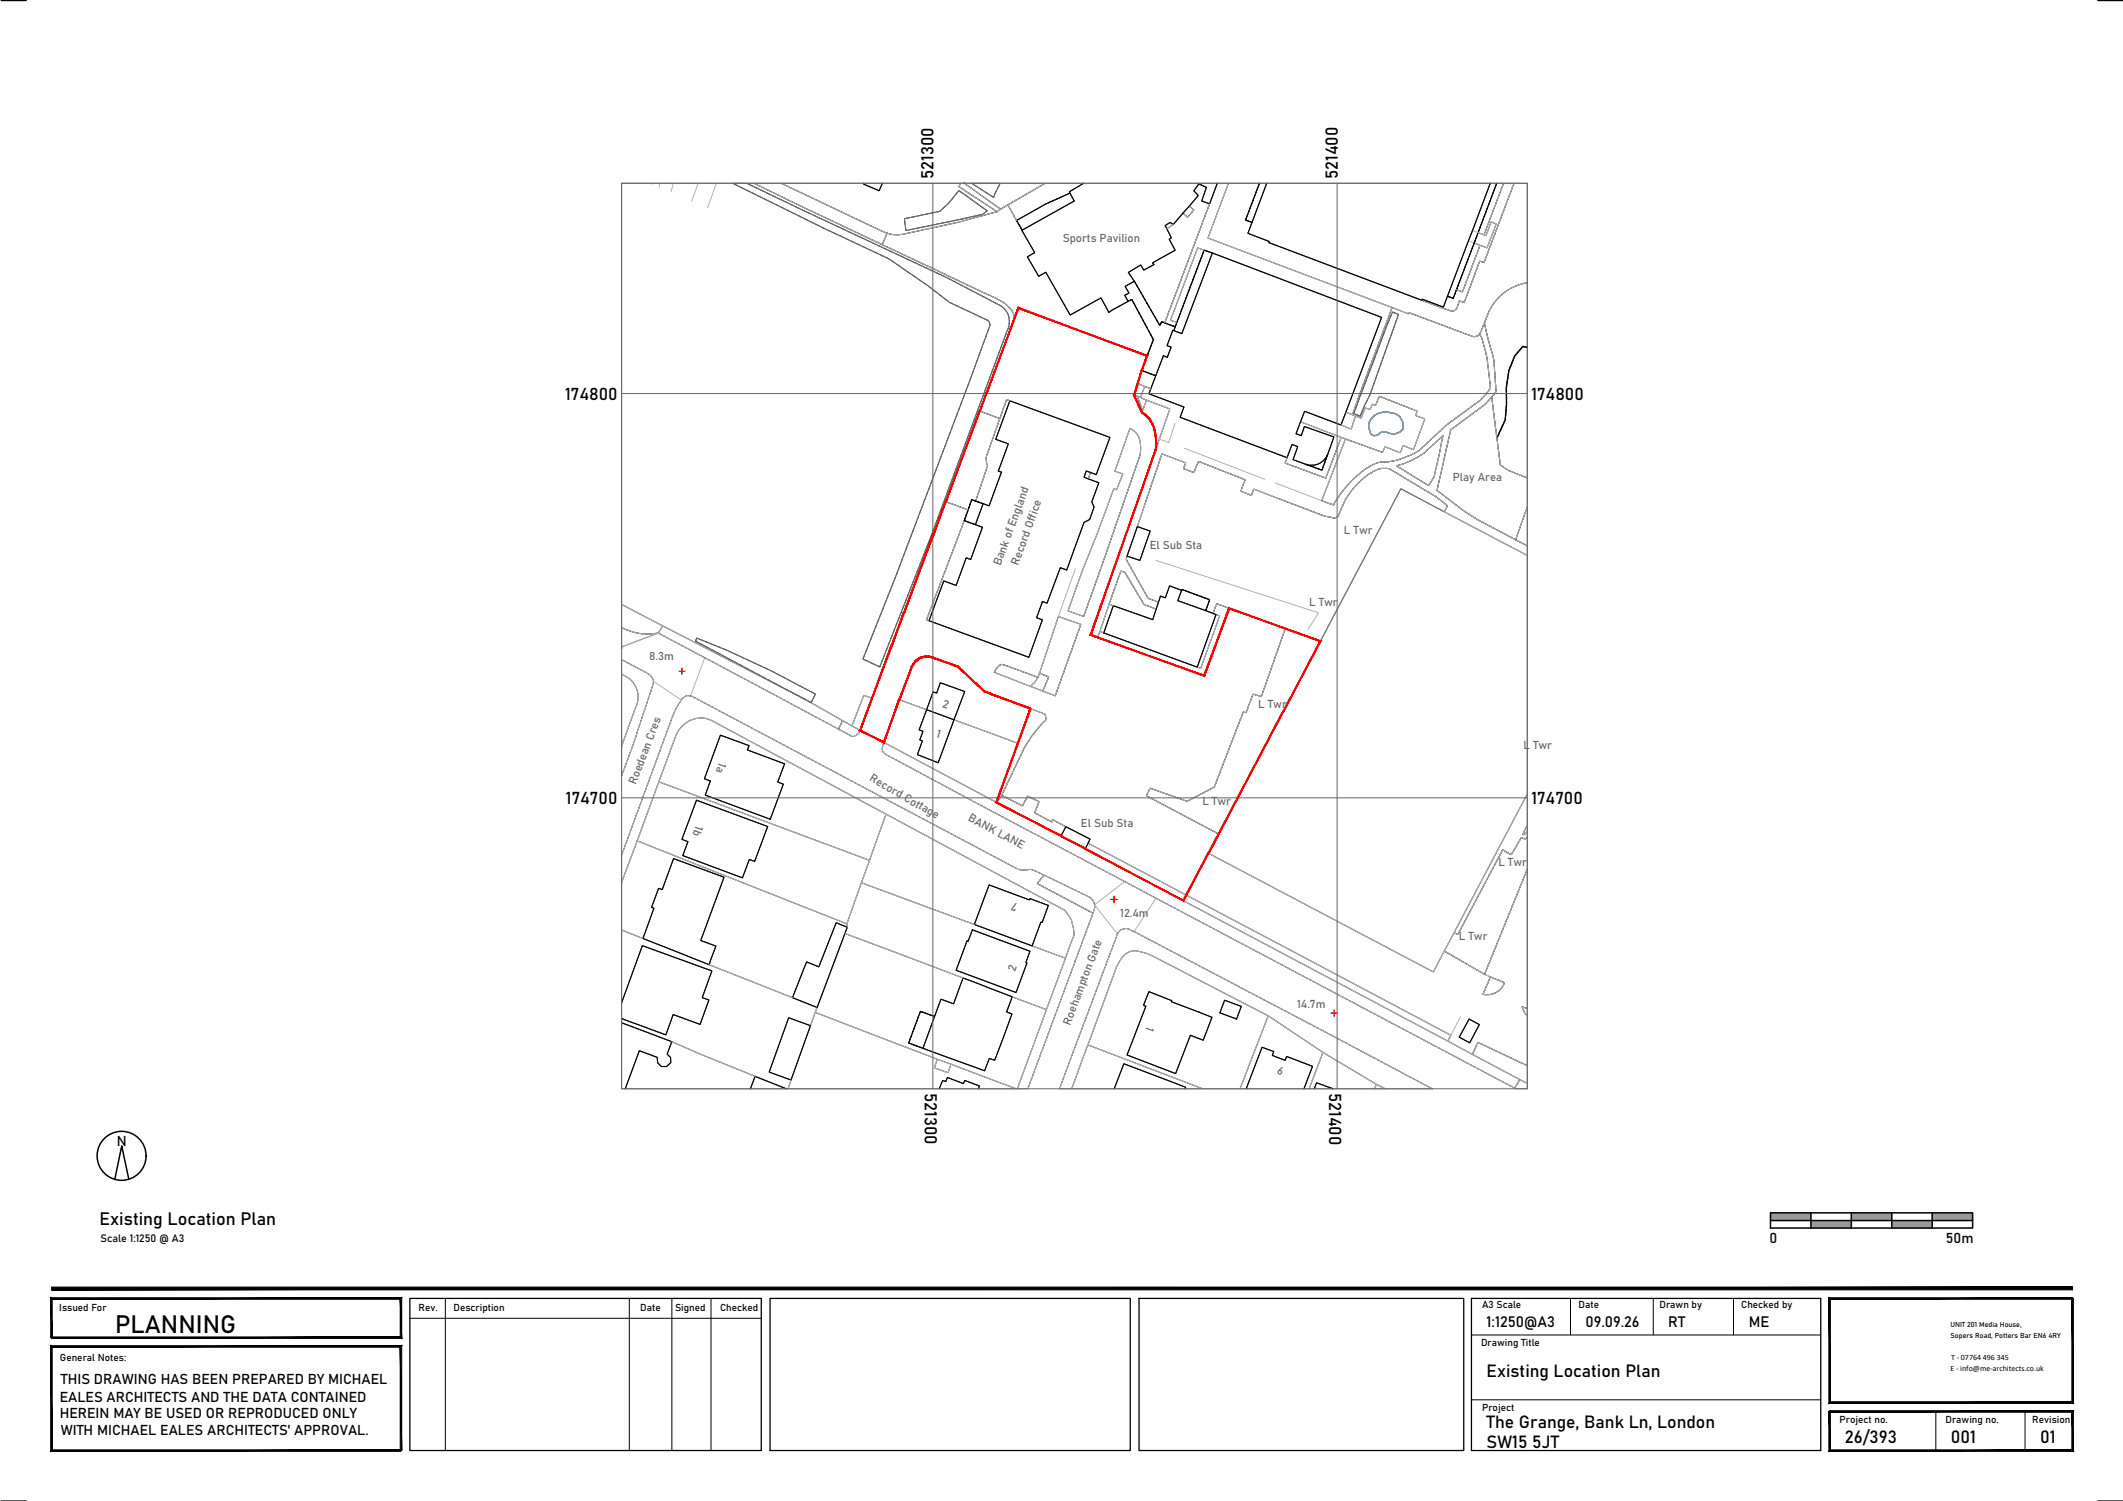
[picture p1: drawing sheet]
<svg xmlns="http://www.w3.org/2000/svg" width="420mm" height="297mm" viewBox="0 0 420 297" stroke-linecap="round" stroke-linejoin="round" font-family="sans-serif">
<defs><g id="words">
<text font-size="4.9" x="22.8" y="263.8">PLANNING</text>
<g font-size="3.5">
<text x="19.7" y="242.5">Existing Location Plan</text>
<text x="294.2" y="272.5">Existing Location Plan</text>
<text x="294.2" y="286.5">SW15 5JT</text>
<text x="294.2" y="282.6">The Grange, Bank Ln, London</text>
<text x="365.1" y="285.6">26/393</text>
<text x="386.1" y="285.6">001</text>
<text x="403.8" y="285.6">01</text>
</g>
<g font-size="3.4">
<text x="184.7" y="35.5" transform="rotate(-90 184.7 35.5)">521300</text>
<text x="264.8" y="35.5" transform="rotate(-90 264.8 35.5)">521400</text>
<text x="111.8" y="79.1">174800</text>
<text x="303.1" y="79.1">174800</text>
<text x="112" y="159.1">174700</text>
<text x="303.1" y="159.1">174700</text>
<text x="183" y="216.3" transform="rotate(90 183 216.3)">521300</text>
<text x="263.1" y="216.3" transform="rotate(90 263.1 216.3)">521400</text>
</g>
<g font-size="3">
<text x="294.2" y="262.7">1:1250@A3</text>
<text x="313.8" y="262.7">09.09.26</text>
<text x="330.2" y="262.7">RT</text>
<text x="346.1" y="262.7">ME</text>
</g>
<g font-size="2.8">
<text x="23.1" y="226.7">N</text>
<text x="350.2" y="246.1">0</text>
<text x="385.1" y="246.1">50m</text>
<text x="12.1" y="274">THIS DRAWING HAS BEEN PREPARED BY MICHAEL</text>
<text x="11.8" y="277.4">EALES ARCHITECTS AND THE DATA CONTAINED</text>
<text x="11.8" y="280.7">HEREIN MAY BE USED OR REPRODUCED ONLY</text>
<text x="12" y="284">WITH MICHAEL EALES ARCHITECTS' APPROVAL.</text>
</g>
<g font-size="2.3" fill="#666">
<text x="210.3" y="47.8">Sports Pavilion</text>
<text x="287.5" y="95.2">Play Area</text>
<text x="266" y="105.6">L Twr</text>
<text x="198" y="112.1" transform="rotate(-70 198 112.1)">Bank of England</text>
<text x="201.5" y="112" transform="rotate(-70 201.5 112)">Record Office</text>
<text x="227.5" y="108.6">El Sub Sta</text>
<text x="259.1" y="120">L Twr</text>
<text x="128.5" y="130.6">8.3m</text>
<text x="186.4" y="139.9" transform="rotate(19 186.4 139.9)">2</text>
<text x="249" y="140">L Twr</text>
<text x="185.2" y="145.9" transform="rotate(17 185.2 145.9)">1</text>
<text x="301.5" y="148.3">L Twr</text>
<text x="125.9" y="155.4" transform="rotate(-69 125.9 155.4)">Roedean Cres</text>
<text x="142.3" y="150.8" transform="rotate(110 142.3 150.8)">1a</text>
<text x="172" y="154.4" transform="rotate(30 172 154.4)">Record Cottage</text>
<text x="238" y="159.2">L Twr</text>
<text x="137.7" y="163.3" transform="rotate(110 137.7 163.3)">1b</text>
<text x="191.5" y="162.3" transform="rotate(28 191.5 162.3)">BANK LANE</text>
<text x="213.9" y="163.6">El Sub Sta</text>
<text x="296.5" y="171.4">L Twr</text>
<text x="201.5" y="179" transform="rotate(-159 201.5 179)">7</text>
<text x="221.7" y="181.5">12.4m</text>
<text x="288.7" y="186">L Twr</text>
<text x="200.9" y="192.3" transform="rotate(-71 200.9 192.3)">2</text>
<text x="211.8" y="203" transform="rotate(-69 211.8 203)">Roehampton Gate</text>
<text x="227" y="203" transform="rotate(111 227 203)">1</text>
<text x="256.7" y="199.5">14.7m</text>
<text x="254.3" y="211.3" transform="rotate(-158 254.3 211.3)">9</text>
</g>
<text font-size="2.1" x="19.9" y="245.7">Scale 1:1250 @ A3</text>
<g font-size="2">
<text x="11.7" y="259.4">Issued For</text>
<text x="82.8" y="259.5">Rev.</text>
<text x="89.7" y="259.5">Description</text>
<text x="126.7" y="259.5">Date</text>
<text x="133.6" y="259.5">Signed</text>
<text x="142.5" y="259.5">Checked</text>
<text x="293.3" y="258.9">A3 Scale</text>
<text x="312.4" y="258.9">Date</text>
<text x="328.4" y="258.9">Drawn by</text>
<text x="344.6" y="258.9">Checked by</text>
<text x="11.9" y="269.4">General Notes:</text>
<text x="293.1" y="266.4">Drawing Title</text>
<text x="293.3" y="279.3">Project</text>
<text x="364.1" y="281.5">Project no.</text>
<text x="385" y="281.5">Drawing no.</text>
<text x="402.2" y="281.5">Revision</text>
</g>
<g font-size="1.6">
<text x="386.1" y="269.1">T - 07764 496 345</text>
<text x="386" y="271.4">E - info@me-architects.co.uk</text>
</g>
<g font-size="1.4">
<text x="386" y="262.6">UNIT 201 Media House,</text>
<text x="386" y="264.8">Sopers Road, Potters Bar EN6 4RY</text>
</g>
</g></defs>
<!-- layer: Polygon -->
<g fill="none" stroke="#737373" stroke-width=".2">
<path d="M123 36.3h26.2l9 4.3 38.5 18.2a6.3 6.3 0 0 1 4 3.8v.7l-1.3 3.3-26.8 71.6-1.7-.6-2.3 6-9.3-5.2-36.3-18.8zM145 36.3h2.8l39.6 18.6 10.7 5.6a3.7 3.7 0 0 1 1.3 4.8l-15 40.3-10.3 26.4-3.3-1.6a2091.1 2091.1 0 0 0 25.2-66.2l-.3-.7-7.8-3.7-4.3-3.3-7.6-5.2-12.8-6.1zM149.2 36.3h5.4l19.8 9.4 1.2 .4-1 2.3zM154.6 36.3h16.3v.1l3.1 1.3 .6-1.4h15.5l-.3 .6 7.5 5-7.4 2-11.3 2.5h-1.8l-2.4-.7zM170.9 36.3h3.7l-.6 1.4-3.1-1.3zM190.1 36.3h.7l7.2 5.1-.7 .5-7.5-5zM190.8 36.3h16l-8.8 5.1zM192.3 36.3h5.7l-1.4 2.8zM237.3 36.4l1.5 .7-1 2.7 1.6 .5-8.9 23.6-.6-.2-.4 .7-5-8.7-1.2-1.8 2.5-1.5 .6 1.1 2-1.1-.3-.4 4.5-2.5-1.2-2.1 .4-.3-.9-1.8 1.3-.9 1.9-2.2 .9 .8 1.3-1.4-.9-.8 1.8-2.1-.9-1zM240.9 36.3h2.2l-4 10.8 36.4 13.8-7.9 21.2-1.2-.5 7-18.8-36.4-13.7-5.4 14.3 1.3 .4-.3 .9-2.1-.8zM243.1 36.3h6.2l-2.8 7.2 1.3 .5-.8 2.2 4.2 1.6-.1 .2 36.1 13.6 .6-.1 .4-.3 .6-1.7 1 .3 3.1-8.1 .8 .2 5.9-15.6h2.7v19.7a9.9 9.9 0 0 0-7.7 5.8l-1.7 4.3-.6 .4-.9 .1-12.6-4.8-.1 .3-39.6-15zM249.3 36.3h1.4l-2.9 7.7-1.3-.5z"/>
<path d="M250.7 36.3h44.2l-9.2 24.5-4.2-1.6-.1 .2-30.3-11.4 .1-.2-4.2-1.6zM294.9 36.3h1.3l-8.6 22.7-1.1-.4zM296.2 36.3h1.4l-3.9 10.2-1.2-.5zM297.6 36.3h2l-5.9 15.6-.8-.2-3.1 8.1-1-.3-.6 1.7-.4 .3-.6 .1-5.8-2.2 .1-.2 4.2 1.6 .8-2.2 1.1 .4 .6-1.7 1.2 .5 3.5-9.3 1.4 .6 1.8-4.8-1-.4-1 2.7-.4-.1zM175.6 46.1l1.2 .3h1.8l11.3-2.5 7.4-2 2.2-1.4 5.3 9.5-1.5 .8 2.3 3.9 1.4-.8 4.8 8.4 6.1-3.3 1.6 2.8 4.5-2.5 4.3 7.9-2.4 6.1 2.8 1.1-.9 2.5-2.5-.9-.8 2.1 .5 .3 1.1 2.8-.1 .5a6 6 0 0 1 2.7 6.5v.9l-12.8 36.5 22.4 8.1 5-13.3 11.1 4-4.8 13.4-1.6-.4-1.4 3.6-.6-.1-5.7 14.8-5.3 2.9-7.4-2.6-.7 1.5 14.3 7.5-2.1 3.9 44.6 23.4 2.1-4.1 8 4.6 8.5-20.8v27.6l-1.1-.4 .5 1.1 .6 .7v9.9l-9.8-4.6-1.1 2.3-4.9-2.6 .6-1.1-71.8-38 .4-.8-7.4-3.9-.1 .5-3.4-1.8 .9-2.2-2.3-1.1-1 1.9-4.2-2.1 4.4-9.3a18.5 18.5 0 0 1 4.4-5.6l-.1-.9-.1-.3-12.1-4.5-5-4.9-5.2-1.8a3.2 3.2 0 0 0-3.9 1.8l-2.6 6.6-3.1 8.4-4.7-2.3 17-45.3 4.4 1.6-8.3 21.7 20.3 7.5 2.7-7.4-1.2-.5 1.2-3.2 .9 .4 2.6-7.1 1.3 .5 3.4-9.4 1.1-.6 .9-2.5-.4-1 1.4-3.8-2.1-.7 .4-1.3 1.2 .4 2.7-7.3-20.5-7.5-1.3 3.7-4-1.4 6.4-17.1a2.68 2.68 0 0 0-.7-3.6 17.2 17.2 0 0 0-5.6-3.1l-19.4-9.2zM179 43.3l7-1.5 1.8-1.6 2-2.5 5.6 4-1 .7-15.1 3.2zM199.5 40.5l7.3-4.2h7.7l-2.9 1.7 .2 .2-4.8 2.2-5.8 3.2zM201.2 43.6l5.8-3.2 4.8-2.2 .8 1.6-10.3 5.7zM202.2 45.6l10.4-5.8-1-1.8 2.9-1.7h26.4l-1.5 4-1.6-.5 1-2.7-1.5-.7-1 1.3 .9 1-5 5.7-.6-.4-1 .6 1.2 2.5-.4 .3 1.2 2.1-4.5 2.5 .3 .4-2 1.1-.6-1.1-2.5 1.5 1.2 1.8-1.8 1 .7 1.3-.8 .4 .7 1.2-3.8 2.2-1.6-2.8-6.1 3.3-4.8-8.4-1.4 .8-2.3-3.9 1.5-.8zM222.7 56.7l1.8-1 5 8.7 .4-.7 2.7 1-.3 .7-.2-.1-1.1 3.1 .8 .3-.8 2-.7-.3-1.6 4-2.8-1.1 2.4-6.1-4.3-7.9-.7 .3-.7-1.2 .8-.4zM230.6 44.6l1-.6 .6 .4-1.3 .9zM235.4 40.8l.9 .8-1.3 1.4-.9-.8z"/>
<path d="M237 49.1l1.3 .4-5.4 14.3-1.3-.4zM238.3 49.5l1.6 .6-6 15.9-1.6-.6zM239.9 50.1l33.5 12.7-8 21.3-7.2-2.7-1.7 4.4 1.1 .4 .5-1.8 5.9 2.1-1.2 3.2a3.5 3.5 0 0 1-4.4 2.2l-2.5-.9 .9-2.6-1.1-.4-1 2.6-21.1-8 .7-2.1-6.9-2.6 2.9-7.5 .7 .3 .8-2-.8-.3 1.1-3.1 1.8 .7zM291.8 48.1l1.1 .4-3.5 9.3-1.2-.5zM292.5 46l1.6 .6 1-2.7 1 .4-1.8 4.8-2.5-1zM296.2 59.3a10.2 10.2 0 0 1 6.1-3.3v12.7l-.9-.1-1.6 1.9-1.2 2.8-.5 3.4 .1 3.3-.3 3.1-1.7 3.6-1-8.1 .9-1.1-.4-6.1-1.9-7.5 1-2.5zM199.2 79.1l.7 .2-2.8 7.6 2.5 .9-2 5.4 .6 .2-2.5 6.7-2.6-.9 2.4-7.1-.3-1.4 .1-.6zM199.9 79.3l19.8 7.3-2.7 7.3-2-.7-.5 1.2 3 1.1-1.4 3.8 .4 1-.9 2.5-1.1 .6-3.4 9.4-1.3-.5-2.6 7.1-.9-.4-1.2 3.2 1.2 .5-2.7 7.4-19.7-7.3 2.9-7.8 2.4 .9 2-5.5 .9 .3 2.3-6.4-1.4-.5 1.6-4.1 1.1 .4 2.5-6.7-.6-.2 2-5.4-2.5-.9zM225 78.4l1.9 .8-.8 2zM225.3 76l1.3 .5-.9 2.1-1.2-.5zM226.6 76.5l1.2 .4-.4 1 6.9 2.6-.7 2.1 21.1 8-.4 1 8.1 3 3-8 .9 .3-4.7 12.2 2.3 .8a21.4 21.4 0 0 1 7.3-7.7 4.7 4.7 0 0 1 3.2-.7l2-.4 2.8-1 1.7-1 5.4-5 6.8-5 1.2-1.3 .7-1.1-.4-3.3a20.6 20.6 0 0 0-1.7-7.1l-.1-.1 1-2.3 .6 2.9 1.2 4.1 .5 6.6-2.2 2.5-6.8 5.1-2.7 12a68.3 68.3 0 0 0 15.6 9.7l2.3 1.2v1.9l-16.5-8.6 .7-1.2-2.3-1.8-9.2-5.5a4.3 4.3 0 0 0-3.7 .8l-2.1 1.6a15.4 15.4 0 0 0-3 3.8l-1.5 3.3-.8 .2-1.8-.4-13.9-5.3-.5 1.2-2.1-.8 .8-2.3-9.2-3.6-.9 2.2-2.1-.8 .5-1.1-4.7-1.8-7.1 20.9 4.3 7.7 2.1 .8-.5 1.4-2.4-1-3.8-6.3-.8-.3-4.5 13.1-1.4-.5 15.6-44.7-5.8-2.3zM226.9 79.2l4.6 1.7-2.8 8.2v-.9a6.1 6.1 0 0 0-2.7-6.5z"/>
<path d="M275.5 60.9l3.2 1.2 .1-.3 12.6 4.8h.7l.7-.4 .2 .2a13.2 13.2 0 0 1 1.2 3.9l.8 6.4-.7 1.1-1.2 1.3-6.8 5-5.4 5a13.3 13.3 0 0 1-6.9 2.3 7.7 7.7 0 0 0-5.2 2.6 21.8 21.8 0 0 0-4.9 5.9l-2.3-.8 4.7-12.2 7.3 2.6 .5-1.1 3 1.2 .6-1.4 2 .8 2.3-6.1-1.8-.7 .3-.8-7.5-3-.8 1.8-.6-.2-.5 1.1-.9-.4-.8 2-1.8-.6zM275.6 61.8l1.2 .4-5.7 15.8-1.9 4.4-1.3-.5zM301.4 68.6l.9 .1v25.9l-3.8-1.5-1.6-1.1-.7-5.3 1.7-3.6 .3-3.1-.1-3.3 .5-3.4 1.2-2.8zM192.3 98.9l2.3 .8-1.6 4.1-2.2-.8zM193.9 81.4l4 1.4-2.6 7.3-.1 .6 .3 1.4-2.4 7.1-.8-.3-.7 2-4.4-1.6zM215 93.2l.8 .3-.4 1.3-.9-.4zM223.6 84.8a3.5 3.5 0 0 1 2.2 3.7l-.2 1.7-11.1 31.8-3.1-1.1 2.8-7.8 2.9-7.5 3.3-8.9 .6 .2 1.2-3.1-1.6-.6zM230 89.8l4.7 1.8-.5 1.1 2.1 .8 .9-2.2 9.2 3.6-.8 2.3 2.1 .8 .5-1.2 13.9 5.3 2.1 .4 .5-.2 .3-.5a15 15 0 0 1 2.3-4.4 11.2 11.2 0 0 1 6.2-4.7l1.5 .1 9.2 5.5 2.3 1.8-.7 1.2-8.6-4.6-36 68.3-14.3-7.5 .7-1.5 7.4 2.6 5.3-2.9 5.7-14.8 .6 .1 1.4-3.6 1.6 .4 4.8-13.4-13.6-4.9-.7 1.9-1.5-.6 .8-2.1-5.5-2-.1 .1-2.3-.9-.9 2.4-.9-.3-.4 1.2-2.1-.8-4.3-7.7 .2-.6 2.5 .8 2-5.8-2.5-.9zM257.4 83.5l8 3.1-3 8-8.1-3 1.4-3.6 1.1 .4-.9 2.6 5.7 2 2.4-6.5-5.9-2.1-.5 1.8-1.1-.4zM258.2 81.4l9.2 3.5 .9-2.6 1.1 .4 .8-2 .9 .4 .5-1.1 .6 .2 .8-1.8 7.5 3-.3 .8 1.8 .7-2.3 6.1-2-.8-.6 1.4-3-1.2-.5 1.1-16.2-6zM258.4 91.9a3.4 3.4 0 0 0 4.4-2l-1.2 3.1zM266.4 81.6l1.9 .7-.9 2.6-2-.8z"/>
<path d="M271.5 82.7a3.9 3.9 0 0 1 5.8 .2l.2 .4a1.66 1.66 0 0 1 0 1.8 1.66 1.66 0 0 1-1.6 .7l-1-.1a1.68 1.68 0 0 0-2.4 .4 1.1 1.1 0 0 1-1.5-1 2.19 2.19 0 0 1 .5-2.4zM276.4 92.2l1.2-.4a15.4 15.4 0 0 0 4.6-2.5l3.4-3.1-1.8 8.2-1.1 1.7zM277.2 96.7l25.1 13.2v47.3l-18.6 35.1-44.6-23.4zM287.1 85.1l6.8-5.1 1.3-1.4 1.7 13.4 1.6 1.1 3.8 1.5v5.8l-2.3 6.4a68.3 68.3 0 0 1-15.6-9.7zM123 119.6l8.1 4.3-.8 1.4a11.2 11.2 0 0 1-7.3-1.1zM190.8 103l3.6 1.3-2.3 6.4-.9-.3-2 5.5-2.4-.9-2.9 7.8-.6-.2zM219.5 119.6l.8 .3-1.9 5.4-.7-.3zM220.3 119.9l7.8 2.7 1.6-4.6 .9 .3 .9-2.4 2.3 .9-.7 2.1 7.6 2.7-3.8 10.4-18.5-6.7zM221.8 113l.8 .3 3.8 6.3 2.4 1-.7 2-8.6-3zM225.1 104.2l2.5 .9-2 5.8-2.5-.8zM233.9 116.7l5.5 2-.8 2.1-5.5-1.9zM302.3 100.4v7.6l-2.3-1.2z"/>
<path d="M123 130.5l4.8 2.5a2.03 2.03 0 0 1 1.4 2.7l-3.9 11.6-2.3 6.3v-6l2.8-7.7a4.6 4.6 0 0 0-1.3-5.7l-1.5-.8zM123 124.2a11 11 0 0 0 7.3 1.1l-7.1 2.7-.2-.2zM123 127.8l.2 .2-.2 .3zM123 133.4l1.5 .8a4.6 4.6 0 0 1 1.3 5.7l-2.4 6.8-.4-.1zM131.1 123.9l28.2 14.5 7.5 4.2-.9 1.7-35.6-19zM135 138.3a1.87 1.87 0 0 1 2.5-.2l64 33.9 .5 .2 2.1-.1 2.5 1.1-1.3 1.7 11 5.8-12.9 34.8h-2.1l10.6-28.9a4.2 4.2 0 0 0 .3-3.9l-.5-1.3-1.1-1.3-70-37.6a5.3 5.3 0 0 0-6.9 3.2l-10.7 28.9v-5.4l10.3-27.9 .5-1.2zM137.9 126.3l5.9 2.4 8.7 4 8.9 4.7-.9 1.7-22.8-12.2zM170.9 137.6l1.7 .6-2.4 6.4-1.6-1zM178 138.5l5.4 1.9-1.5 4 .8 .3-.7 1.7 .5 .2-.9 2.7 4.1 1.6 3.1-8.5 12.6 4.7-4.2 11.7-22.3-11.9zM181.5 130.5a4.3 4.3 0 0 1 3-.4l5.2 1.8 5 4.9 9.2 3.4-2.5 6.9-12.6-4.7 2.1-5.6-4.8-1.7-.7 2-.7-.2-1.3 3.5-5.4-1.9 2.8-7.2zM186.1 135.1l4.8 1.7-2.1 5.6-5.4-2 1.3-3.5 .7 .2zM197.7 131.7l.5-.2h.3l6.9 2.6 4.1-12.1 4.4 1.6-5.1 14.1-12-4.7 .3-.6z"/>
<path d="M197.7 131.7l.5-.2h.3l6.9 2.6-.5 .8-1 .9-7.1-2.8 .3-.6zM205.7 133.2l1.9 .8-1.2 2.8-2.5-1 1-.9zM209.5 122l4.4 1.6-5.1 14.1-2.4-.9 1.2-2.8-1.9-.8zM217.7 125l19.9 7.3 3.8-10.4-1.3-.5 .7-1.9 2.5 .9-5 13.3-21-7.6zM240.7 121.6l.7 .3-3.8 10.4-.7-.3zM123 146.6l.4 .1-.4 .9zM130.4 154.7l41.7 15.6-4.5 12.5-41.5-16.4zM134.7 144a5.2 5.2 0 0 1 5.9-1.5l34.7 18.6-3.2 9.2-41.7-15.6 3.3-9zM137.8 158.4l14.1 5.2-2.5 6.9-1.1-.4-1.4 3.6-11.8-4.4 1-2.7-1.1-.5zM142.6 145.5l5.7 2.1-.4 .8 7.4 2.8-1.4 3.6 1.1 .4-2.6 6.9-12.8-4.8 1-2.8-1.2-.4zM166.8 142.6l3.4 2a1.88 1.88 0 0 1-1.5 1.2l-2.8-1.5zM174.9 146.9l22.3 11.9 1-1.4 4.2 2.1 1-1.9 2.3 1.1-.9 2.2 3.4 1.8 .1-.5 2.6 1.4-.9 1.8 90.8 48.2-1 1.7-104.2-55.1-20.4-10.9-.5-.6-.1-.5z"/>
<path d="M183.4 140.4l5.4 2-3.1 8.5-4.1-1.6 .9-2.7-.5-.2 .7-1.7-.8-.3zM203.9 140.2l2.9 1.1a1.09 1.09 0 0 1-.3 1.6 25.3 25.3 0 0 0-3.9 5.2l-4.4 9.3-1 1.4zM302.3 157.2v6.2l-.9 1.7 .3 .1 .6-.7v1.2l-.5 .4-.7-.3-2 3.3-1.7-.9-8.9 16.7-.7-.3zM126.1 166.4l41.5 16.4 .1 .7-2.2-.9-3.4 8.7-2.5-.9-2.8 7-16.5-6.5 1.4-3.7-3-1.1 4.6-12.5-10-3.7-2.2 6.2-.8-.3-1.4 3.8 .5 .1-2.2 6-4.2-1.6v-9.5zM133.3 169.9l10 3.7-4.6 12.5 3 1.1-1.4 3.7-13.1-5.2 2.2-6-.5-.1 1.4-3.8 .8 .3zM170.5 174.7l40.4 14.9-3.8 10.2-39.9-15.1 .5-1.2-.1-.7zM175.3 161.1l35.3 19a6.5 6.5 0 0 1 2 5l-1.7 4.5-6.6-2.4 1.7-4.7 .2 .1 1.3-3.4-3.7-1.4-.1 .3-8-3-2.9 7.9-22.3-8.3zM195.7 175.1l8 3 .1-.3 3.7 1.4-1.3 3.4-.2-.1-1.7 4.7-11.5-4.2zM206.6 173.2l9 4.3a2.32 2.32 0 0 1 .7 3.2l-11-5.8zM210.9 163.6l4.8 2.5-.9 1.9-4.8-2.6zM215.3 166.9l71.8 38-.6 1.1-71.7-38zM297.4 168.2l1.7 .9 2-3.3 .7 .3 .5-.4v6.3l-8.5 20.8-8-4.6 2-3.6 .7 .3z"/>
<path d="M302.3 163.4v1.1l-.6 .7-.3-.1zM123 184.1l38.7 15.3-1.3 3.6-4.3-1.6-3.9 10.8 4.3 1.5-.5 1.8h-.4l-6.2-2.5-11-4.5-5.4-2.4-10-3.7v-.8l8.8 3.2 1.4-4 5.4 1.9 1.7-4.8-1.3-.5 1.9-5.3-13.8-5-4.1 11.3zM127.1 187.1l13.8 5-1.9 5.3 1.3 .5-1.7 4.8-5.4-1.9-1.4 4-8.8-3.2v-3.2zM165.5 182.6l2.2 .9-6 15.9-4.9-2 2.8-7 2.5 .9zM167.2 184.7l23.4 8.8-1.9 5.2-2.5-1-1.2 3.5-2.8-1.1-2.4 6.3 15.1 5.5 .9-2.4 1.1 .3 2.1-5.6 1.3-3.6-1.1-.3 1.1-3 6.8 2.5-5.8 15.7-15.8-5.9-24.2-9.3zM186.2 197.7l2.5 1 1.9-5.2 9.7 3.8-1.1 3 1.1 .3-1.3 3.6-2.1 5.6-1.1-.3-.9 2.4-12.2-4.4zM192.4 184l11.4 4.2-.8 2.3 .2 .1-2.1 5.8-11.9-4.4 2.2-5.8 .2 .1zM221.6 184.2a1.66 1.66 0 0 1 2.1-.1l.8 .2 59 31.2h-9.3l-1.7-.9-10.7-6.3-10.8-7.3-13.8-7.1a102.5 102.5 0 0 0-10.6-5.3l-1-.3a3.3 3.3 0 0 0-4.1 2l-.6 1.1-8.8 24.1h-2.4l11.4-30.6zM222.1 189.4a3 3 0 0 1 3.5-1.1l1 .3a102.5 102.5 0 0 1 10.6 5.3l13.8 7.1-5.6 14.5h-7.4l-22.7-8.7 5.6-15.4zM227.4 196.2l4.5 1.8-.1 .2 8.1 3.1-1.8 4.6-2.5-1-2.9 7.6-9.6-3.7 3.7-9.7-.5-.1zM242.4 197.9l3.3 1.3-1 2.5-3.3-1.3zM295 193.3l2.7 1.2a3.6 3.6 0 0 1-4.2 2.3z"/>
<path d="M301.2 199.2l1.1 .4v1.4l-.6-.7zM123 202.4l10 3.7-1 2.5 .7 .7 .1 1-.9 .8h-1l-.7-.8-.2-1.1-3.5-1.3-2.8 7.6h-.7zM126.5 207.9l3.5 1.3 .2 1.1 .7 .8h1l.9-.8-.1-1-.7-.7 1-2.5 5.4 2.4 11 4.5-.9 2.5h-24.8zM149.4 213l6.2 2.5h-7.1zM156.1 201.4l4.3 1.6-3.9 10.7-4.3-1.5zM161.3 200.3l24.2 9.3-.6 1.7 2.7 1 .6-1.7 12.9 4.9h-7.5l.2-.6-2.9-1.1-.2 .6-3.2-1.2-.3 .8-.6-.2-.7 1.7h-29.9zM182.2 200.1l2.8 1.1-2.3 6.3-2.9-1.1zM185.5 209.6l2.7 1-.6 1.7-2.7-1zM186.6 213.8l.6 .2 .3-.8 3.2 1.2 .2-.6 2.9 1.1-.2 .6h-7.7zM215.3 206.8l22.7 8.7h-3.4l.1-.3-12.3-4.7-1.9 5h-8.4zM222.4 210.5l12.3 4.7-.1 .3h-14.1zM249.8 207.2l2.3 .9-.3 .8 2.5 .9 .3-.7 5.2 1.9-1.7 4.5h-11.5z"/>
<path d="M251 201l10.8 7.3-2.7 7.2h-1l1.7-4.5-5.2-1.9-.3 .7-2.5-.9 .3-.8-2.3-.9-3.2 8.3h-1.2zM260.6 214.3l3.2 1.2h-3.7zM261.8 208.3l10.7 6.3-.6 .9h-8.1l-3.2-1.2-.5 1.2h-1zM272.5 214.6l1.7 .9h-2.3zM290.7 201.7l2.1 1.1-1.9 3.6-2.1-1.1zM292.5 206.3l9.8 4.6v3.5l-10.9-5.8zM300.8 213.6l1.5 .8v1.1h-2.3l-.2-.2z"/>
</g>
<!-- layer: General Feature -->
<g fill="none" stroke="#b1b1b1" stroke-width=".2">
<path d="M128.9 36.3v.2M130.6 36.3l-.2 .7M133.3 36.3l-.5 1.6M138.2 36.3l-1.3 3.5M141.8 36.3l-1.8 4.8M149.2 36.3l25.4 12.1M154.6 36.3l19.8 9.4 1.2 .4M190.1 36.3l-.3 .6 7.5 5-7.4 2-11.3 2.5h-1.8l-1.2-.3M190.8 36.3l7.2 5.1 1.5-.9M206.8 36.3l-7.3 4.2M243.1 36.3l-4 10.8 36.4 13.8M297.6 36.3l-3.9 10.2"/>
<path d="M299.6 36.3l-5.9 15.6-.8-.2-3.1 8.1-1-.3-.6 1.7-.4 .3-.6 .1-5.8-2.2M174.6 48.4l22.1 10.4a6.3 6.3 0 0 1 4 3.8v.7l-1.3 3.3-26.8 71.6M175.6 46.1l-1 2.3M199.5 40.5l1.7 3.1M232.2 44.4l-1.3 .9M235.4 40.8l.9 .8-1.3 1.4-.9-.8M238.3 49.5l-1.3-.4-5.4 14.3 1.3 .4M239.4 40.3l-8.9 23.6M291.4 45.6l2.3 .9M292.9 48.5l-3.5 9.3-1.2-.5M293.7 46.5l.4 .1 1-2.7 1 .4-1.8 4.8-3.7-1.4M302.3 56a9.9 9.9 0 0 0-7.7 5.8l-.8 2.1"/>
<path d="M199.9 79.3l-.7-.2-3.9 11-.1 .6 .3 1.4-2.4 7.1M225 78.4l1.1 2.8M225 78.4l.7 .2M225.7 78.6l1.2 .6M226.6 76.5l-1.3-.5-.8 2.1 .5 .3M226.6 76.5l1.2 .4M226.6 76.5l-.9 2.1M226.9 79.2l4.6 1.7-2.1 6M226.9 79.2l-.8 2M275.5 60.9l3.2 1.2 .1-.3 12.6 4.8h.7l.7-.4M275.5 60.9l-7.9 21.2M292.8 66.2l.2 .2a13.2 13.2 0 0 1 1.2 3.9l.8 6.4-.7 1.1-1.2 1.3-6.8 5-5.4 5a13.3 13.3 0 0 1-6.9 2.3 7.7 7.7 0 0 0-5.2 2.6 21.8 21.8 0 0 0-4.9 5.9l-2.3-.8"/>
<path d="M293.8 63.9l-1 2.3M293.8 63.9l1.9 7.5 .4 6.1-.9 1.1M295.2 78.6l1.7 13.4 1.6 1.1 3.8 1.5M295.2 78.6l-1.3 1.4-6.8 5.1-2.7 12a68.3 68.3 0 0 0 15.6 9.7M215.8 93.5l-.4 1.3M223.6 84.8a3.5 3.5 0 0 1 2.2 3.7l-.2 1.7-11.1 31.8-3.1-1.1 2.8-7.8 2.9-7.5 3.3-8.9 .6 .2 1.2-3.1-1.6-.6zM226.1 81.2l-.1 .5a6 6 0 0 1 2.7 6.5v.9M228.7 89.1l-12.8 36.5 1.4 .5M229.4 86.9l-.7 2.2M232.5 83.8l-1.2 3.8-1.9-.7M234.3 88.7l16 6.2M252.4 95.6l9.2 3.5"/>
<path d="M257.4 83.5l8 3.1M265.4 86.6l-3 8-8.1-3 .4-1M265.4 86.6l.9 .3M266.3 86.9l-4.7 12.2M266.4 81.6l1.9 .7M268.3 82.3l1.1 .4 .8-2 .9 .4 .5-1.1 .6 .2 .8-1.8 7.5 3-.3 .8 1.8 .7-2.3 6.1-2-.8-.6 1.4-3-1.2-.5 1.1-7.3-2.6M268.3 82.3l-.9 2.6-2-.8M276.4 92.2l1.2-.4a15.4 15.4 0 0 0 4.6-2.5l3.4-3.1-1.8 8.2-1.1 1.7zM123 119.6l36.3 18.8 7.5 4.2M190.8 103l-7.5 19.6 .6 .2M212.8 112.6l-3.3 9.4M219.5 119.6l-2.2 6.5"/>
<path d="M219.5 119.6l2.3-6.6 .8 .3 3.8 6.3 2.4 1M219.5 119.6l.8 .3M223.1 110.1l-.2 .6 4.3 7.7 2.1 .8M228.8 110.9l32.1 10.4-2 3.3M285.8 101.3l-8.6-4.6-36 68.3M285.8 101.3l.7-1.2-2.3-1.8-9.2-5.5a4.3 4.3 0 0 0-3.7 .8l-2.1 1.6a15.4 15.4 0 0 0-3 3.8l-1.5 3.3-.8 .2-1.8-.4-13.9-5.3-.5 1.2-2.1-.8 .8-2.3-9.2-3.6-.9 2.2-2.1-.8 .5-1.1-4.7-1.8-4.9 14.4M285.8 101.3l16.5 8.6M300 106.8l2.3 1.2M302.3 100.4l-2.3 6.4M123 124.2a11 11 0 0 0 7.3 1.1M123 133.4l1.5 .8a4.6 4.6 0 0 1 1.3 5.7l-2.4 6.8-.4-.1M123 127.8l.2 .2-.2 .3"/>
<path d="M172.6 138.2l-2.4 6.4M172.6 138.2l-1.7-.6-2.3 6M197.7 131.7l.5-.2h.3l6.9 2.6-.5 .8-1 .9-7.1-2.8 .3-.6zM205.7 133.2l1.9 .8-1.2 2.8-2.5-1M205.7 133.2l-.3 .9M209.5 122l4.4 1.6-5.1 14.1-2.4-.9M209.5 122l-3.8 11.2M217.7 125l.7 .3M240.7 121.6l.7 .3-3.8 10.4-.7-.3M243.3 120.4l-2.5-.9-.7 1.9M243.3 120.4l-5 13.3-21-7.6M243.3 120.4l11.1 4-4.8 13.4-1.6-.4-1.4 3.6-.6-.1-5.7 14.8-5.3 2.9-7.4-2.6-.7 1.5 14.3 7.5"/>
<path d="M123.4 146.7l-.4 .9M130.4 154.7l-4.3 11.7M168.6 143.6l-1.8-1-.9 1.7M168.6 143.6l6.3 3.3M174.9 146.9l22.3 11.9M188.8 142.4l12.6 4.7M198.2 157.4l4.2 2.1 1-1.9 2.3 1.1-.9 2.2 3.4 1.8 .1-.5 2.6 1.4M198.2 157.4l-1 1.4M203.9 140.2l-9.2-3.4-5-4.9-5.2-1.8a3.2 3.2 0 0 0-3.9 1.8l-2.6 6.6-3.1 8.4M203.9 140.2l2.9 1.1a1.09 1.09 0 0 1-.3 1.6 25.3 25.3 0 0 0-3.9 5.2l-4.4 9.3M203.9 140.2l-6.7 18.6M302.3 157.2l-16.5 31"/>
<path d="M126.1 166.4l41.5 16.4M126.1 166.4l-3.1 8.2M170.5 174.7l-2.9 8.1M172.1 170.3l-1.6 4.4 22.3 8.3M175.3 161.1l-34.7-18.6a5.3 5.3 0 0 0-6.9 3.2l-3.3 9 41.7 15.6M175.3 161.1l35.3 19a6.5 6.5 0 0 1 2 5l-1.7 4.5M175.3 161.1l-3.2 9.2M206.6 173.2l-1.3 1.7 11 5.8M214.8 168l71.7 38M215.3 166.9l71.8 38M241.2 165l-2.1 3.9 44.6 23.4 2.1-4.1M302.3 163.4l-.9 1.7 .3 .1 .6-.7"/>
<path d="M302.3 165.7l-.5 .4-.7-.3-2 3.3-1.7-.9-8.9 16.7-.7-.3M302.3 172l-8.5 20.8M123 184.1l4.2 1.6M140.3 190.9l16.5 6.5M161.7 199.4l-.4 .9 24.2 9.3M167.2 184.7l23.4 8.8M167.6 182.8l.1 .7M200.3 197.3l6.8 2.5M204.3 187.2l6.6 2.4-3.8 10.2M207.1 199.8l-5.8 15.7M285.8 188.2l8 4.6M293.8 192.8l1.2 .5"/>
<path d="M295 193.3l2.7 1.2a3.6 3.6 0 0 1-4.2 2.3zM302.3 199.6l-1.1-.4 .5 1.1 .6 .7M133 206.1l5.4 2.4 11 4.5M156.5 213.7l-.5 1.8M161.3 200.3l-.9 2.7M185.5 209.6l-.6 1.7 2.7 1 .6-1.7M185.5 209.6l2.7 1M188.2 210.6l12.9 4.9M215.3 206.8l-3.2 8.7M215.3 206.8l22.7 8.7M251 201l-13.8-7.1a102.5 102.5 0 0 0-10.6-5.3l-1-.3a3.3 3.3 0 0 0-4.1 2l-.6 1.1-5.6 15.4M251 201l10.8 7.3"/>
<path d="M251 201l-5.6 14.5M261.8 208.3l10.7 6.3-.6 .9M261.8 208.3l-2.7 7.2M272.5 214.6l1.7 .9M286.5 206l4.9 2.6M287.1 204.9l-.6 1.1M289 201.2l-1.9 3.7M291.4 208.6l1.1-2.3 9.8 4.6M291.4 208.6l9.4 5M302.3 214.4l-1.5-.8-1 1.7"/>
</g>
<!-- layer: Terrain And Height -->
<path d="M134.4 132.8h1.2M135 132.2v1.3M219.8 178h1.3M220.5 177.4v1.2M264 199.8v1.3M263.4 200.5h1.3" fill="none" stroke="#f00" stroke-width=".25"/>
<!-- layer: General Feature -->
<g fill="none" stroke="#333" stroke-width=".2">
<path d="M149.4 36.4l.4 .2M150.2 36.7l.3 .2M150.9 37.1l.4 .2M151.6 37.5l.4 .1M152.3 37.8l.4 .2M153 38.1l.4 .2M153.8 38.5l.3 .2M154.5 38.8l.4 .2M154.8 36.4l.4 .1M155.2 39.2l.4 .2M155.5 36.7l.4 .2M155.9 39.6l.4 .1"/>
<path d="M156.3 37.1l.3 .1M156.6 39.9l.4 .2M157 37.4l.3 .2M157.7 37.7l.3 .2M158.4 38.1l.4 .2M159.1 38.4l.4 .2M159.9 38.8l.3 .1M160.6 39.1l.4 .2M161.3 39.4l.4 .2M162 39.8l.4 .1M189.8 36.8v.1l.2 .2M190.1 36.3l-.1 .1"/>
<path d="M190.3 37.3l.4 .2M190.8 36.3h.1M191 37.7l.3 .3M191.2 36.5l.3 .2M191.6 38.2l.4 .2M191.8 37l.4 .2M192.3 38.6l.4 .2M192.5 37.5l.3 .2M193 39.1l.3 .2M193.1 37.9l.4 .2M193.7 39.5l.3 .2M193.8 38.4l.3 .2"/>
<path d="M194.4 39.9l.2 .3M194.4 38.8l.4 .3M195.1 39.3l.3 .2M195.7 39.8l.3 .2M200.5 39.9l-.3 .3M201.2 39.6l-.4 .1M201.9 39.1l-.4 .3M202.6 38.8l-.4 .1M203.2 38.3l-.3 .3M204 38l-.4 .1M204.6 37.5l-.3 .2M205.3 37.2l-.3 .1"/>
<path d="M206 36.7l-.3 .2M206.7 36.4l-.3 .1M296.4 39.4l-.2 .3M296.7 38.6l-.2 .4M297 37.9l-.2 .4M297.2 37.1l-.1 .4M297.5 36.4l-.1 .3M298.5 39.3l-.1 .4M298.8 38.6l-.2 .3M299.1 37.8l-.2 .4M299.3 37.1l-.1 .3M299.6 36.3l-.1 .4"/>
<path d="M157.4 40.2l.3 .2M158.1 40.6l.4 .2M158.8 41l.4 .1M159.5 41.3l.4 .2M160.3 41.6l.3 .2M161 42l.3 .1M161.7 42.3l.4 .2M162.4 42.7l.4 .1M162.7 40.2l.4 .1M163.2 43l.3 .2M163.4 40.5l.4 .2M163.9 43.3l.4 .2"/>
<path d="M164.2 40.8l.3 .2M164.6 43.7l.4 .1M164.9 41.2l.4 .1M165.3 44l.4 .2M165.7 41.5l.3 .2M166 44.4l.4 .1M166.4 41.9l.3 .1M166.8 44.7l.3 .2M167.1 42.2l.3 .2M167.5 45.1l.4 .1M167.8 42.5l.3 .2M168.2 45.4l.4 .2"/>
<path d="M168.5 42.9l.4 .2M169 45.7l.3 .2M169.2 43.3l.4 .1M169.7 46.1l.3 .2M170 43.6l.3 .2M170.4 46.4l.3 .2M170.7 43.9l.4 .2M171.1 46.8l.4 .1M171.4 44.3l.4 .1M171.8 47.1l.4 .2M172.1 44.6l.4 .2M172.6 47.4l.3 .2"/>
<path d="M172.8 44.9l.4 .2M173.3 47.8l.4 .1M173.6 45.3l.3 .2M174 48.1l.4 .2M174.3 45.6l.4 .2M174.8 48l-.2 .4 .4 .2M175 46l.4 .1M175.1 47.3l-.2 .4M175.3 48.8l.4 .1M175.4 46.6l-.1 .3M175.6 46.1v.1M175.9 46.3h.4"/>
<path d="M176.1 49.1l.3 .2M176.7 46.4l.4 .1M176.8 49.4l.3 .2M177.5 46.5h.4M177.5 49.8l.3 .1M178.2 50.1l.4 .2M178.7 46.4h-.4M178.9 50.4l.4 .2M179.5 46.2l-.4 .1M179.7 50.8l.3 .2M180.2 46l-.4 .1M180.4 51.2l.4 .1"/>
<path d="M181 45.9l-.4 .1M181.1 51.5l.4 .2M181.8 45.7l-.4 .1M181.8 51.8l.4 .2M182.5 52.2l.4 .2M182.6 45.5l-.4 .1M183.3 52.5l.3 .2M183.3 45.4l-.3 .1M184 52.9l.4 .1M184.2 45.2l-.4 .1M184.7 53.2l.4 .2M184.9 45l-.4 .1"/>
<path d="M185.5 53.5l.3 .2M185.7 44.9h-.4M186.2 53.9l.3 .1M186.5 44.7l-.4 .1M186.9 54.2l.3 .2M187.3 44.5l-.4 .1M187.6 54.6l.4 .2M188 44.4h-.3M188.3 54.9l.4 .2M188.8 44.2l-.4 .1M189.1 55.3l.3 .1M189.6 44l-.4 .1"/>
<path d="M189.8 55.6l.4 .2M190.4 43.8l-.4 .1M190.5 56l.4 .1M191.2 43.6l-.4 .1M191.2 56.3l.4 .2M191.9 56.6l.4 .2M191.9 43.4l-.3 .1M192.7 57l.3 .1M192.7 43.2l-.4 .1M193.4 57.3l.4 .2M193.5 43h-.4M194.1 57.6l.4 .2"/>
<path d="M194.3 42.7l-.5 .1M194.9 58l.3 .2M195 40.4l.3 .2M195 42.5l-.4 .1M195.6 58.3l.4 .2M195.7 40.8l.3 .2M195.8 42.3l-.4 .1M196.3 58.7l.4 .1M196.3 41.2l.4 .3M196.4 40.2l.3 .3M196.6 42.1l-.4 .1M197 59l.4 .2"/>
<path d="M197 41.7l.3 .2-.4 .1M197.1 40.7l.3 .2M197.7 41.2l.3 .2 .4-.2M197.7 59.4l.4 .1M198.5 59.8l.3 .2M199.1 40.8l-.4 .2M199.5 40.5l.1 .3M199.8 40.4l-.4 .2M199.8 41.2l.2 .4M200.2 41.9l.2 .3M200.6 42.6l.2 .4M201 43.3l.2 .3"/>
<path d="M232.1 59.8l-.2 .4M232.3 59l-.1 .4M232.6 58.3l-.1 .4M232.9 57.6l-.2 .3M233.2 56.8l-.2 .4M233.5 56l-.2 .4M233.8 55.3l-.2 .4M234 54.6l-.1 .3M234.1 42.2l.3 .2M234.3 53.8l-.1 .4M234.6 53.1l-.2 .3M234.7 42.7l.3 .2"/>
<path d="M234.9 52.3l-.2 .4M235.2 51.5l-.2 .4M235.4 40.8l.3 .2M235.5 50.8l-.2 .4M235.5 42.4l-.3 .4M235.7 50.1l-.1 .3M236 41.3l.3 .3M236 41.9l-.2 .2M236 49.3l-.1 .4M236.3 48.6l-.2 .3M236.6 47.8l-.2 .4M236.9 47.1l-.2 .3"/>
<path d="M237.2 46.3l-.2 .4M237.4 45.6l-.1 .4M237.7 44.8l-.1 .4M238 44.1l-.2 .3M238.3 43.3l-.2 .4M238.5 42.6l-.1 .4M238.8 41.8l-.1 .4M239.1 41.1l-.1 .3M239.4 40.3l-.1 .4M281.4 59.4l.4 .2M282.2 59.7l.3 .1M282.9 60l.4 .1"/>
<path d="M288.2 57.3l.4 .2M289 59.6l-.2-.1-.1 .3M289 57.6l.4 .1M289.3 59.7l.4 .1M289.7 57.1l-.1 .3M290 56.3l-.1 .4M290.1 59.2l-.2 .3M290.3 55.6l-.2 .3M290.3 58.4l-.1 .4M290.5 54.8l-.1 .4M290.6 57.6l-.2 .4M290.8 54l-.1 .4"/>
<path d="M290.9 56.9l-.2 .4M291.1 53.3l-.1 .4M291.2 56.2l-.2 .3M291.4 52.6l-.1 .3M291.5 55.4l-.2 .4M291.7 51.8l-.2 .4M291.7 54.6l-.1 .4M292 51.1l-.2 .3M292 53.9l-.1 .4M292.2 50.3l-.1 .4M292.3 53.2l-.2 .3M292.5 49.6l-.1 .3"/>
<path d="M292.6 52.4l-.2 .4M292.8 48.8l-.1 .4M292.9 51.7l-.2 .4M293.2 51.8l.4 .1M293.8 46.1l-.1 .4M294 51.3l-.2 .3M294.1 45.4l-.1 .3M294.3 50.5l-.2 .4M294.4 44.6l-.1 .4M294.6 49.8l-.2 .4M294.7 43.8l-.1 .4M294.8 49l-.1 .4"/>
<path d="M295 43.1l-.2 .4M295.1 48.3l-.1 .4M295.2 42.4l-.1 .3M295.4 47.5l-.2 .4M295.5 41.6l-.1 .4M295.7 46.8l-.2 .3M295.7 59.9l-.2 .4M295.8 40.9l-.1 .3M296 46l-.2 .4M296.1 40.1l-.1 .4M296.2 59.3l-.2 .3M296.2 45.3l-.1 .4"/>
<path d="M296.5 44.5l-.1 .4M296.8 58.7l-.3 .3M296.8 43.8l-.1 .3M297.1 43l-.2 .4M297.3 42.3l-.1 .4M297.3 58.2l-.2 .2M297.6 41.6l-.1 .3M297.9 40.8l-.1 .4M298 57.7l-.4 .2M298.2 40l-.1 .4M298.7 57.3l-.4 .2M299.3 56.9l-.3 .2"/>
<path d="M300.1 56.5l-.4 .2M300.8 56.3l-.4 .1M301.6 56.1l-.4 .1M302.3 56h-.3M194.6 79.4l-.1 .3M194.9 78.6l-.1 .4M195.2 77.9l-.1 .4M195.5 77.1l-.2 .4M195.7 76.4l-.1 .3M196 75.6l-.1 .4M196.3 74.9l-.1 .4M196.6 74.1l-.1 .4"/>
<path d="M196.9 73.4l-.1 .4M197.2 72.6l-.2 .4M197.4 71.9l-.1 .3M197.7 71.1l-.1 .4M198 70.4l-.1 .4M198.3 69.6l-.1 .4M198.6 68.9l-.1 .3M198.9 68.1l-.2 .4M198.9 79.9l-.1 .4M199.1 60.2l.3 .3M199.1 67.4l-.1 .4M199.2 79.2l-.1 .3"/>
<path d="M199.4 66.6l-.1 .4M199.5 79.2l.4 .1M199.6 60.8l.3 .2M199.7 65.9l-.1 .4M200 65.1l-.2 .4M200.2 61.4l.2 .4M200.2 64.4l-.1 .4M200.5 63.7l-.1 .3M200.6 62.1l.1 .4M200.7 62.9v.4M225 78.4l.2 .4M225.3 79.1l.2 .4"/>
<path d="M225.6 79.9l.2 .3M226.6 76.5l.3 .1M227.3 76.8l.4 .1M230.6 63.5l-.1 .4M230.9 62.8l-.1 .3M231.2 62l-.1 .4M231.5 61.3l-.1 .4M231.8 60.6l-.2 .3M268.8 78.9h.1M269 78.1l-.1 .4M269.3 77.4l-.1 .4M269.6 76.6l-.1 .4"/>
<path d="M269.9 75.8l-.2 .4M270.2 75.1l-.2 .4M270.5 74.4l-.2 .3M270.7 73.6l-.1 .4M271 72.9l-.1 .3M271.3 72.1l-.2 .4M271.6 71.4l-.2 .3M271.9 70.6l-.2 .4M272.2 69.9l-.2 .4M272.4 69.1l-.1 .4M272.6 79.3l-.1 .4M272.7 68.4l-.1 .3"/>
<path d="M272.9 78.6l-.1 .3M273 67.6l-.2 .4M273.2 78.5l.4 .2M273.3 66.9l-.2 .4M273.6 66.1l-.2 .4M273.8 65.4l-.1 .3M274 78.8l.4 .1M274.1 64.6l-.1 .4M274.4 63.9l-.2 .3M274.7 63.1l-.2 .4M274.7 79.1l.4 .1M275 62.4l-.2 .4"/>
<path d="M275.3 61.6l-.2 .4M275.5 79.4l.3 .1M275.5 60.9l-.1 .3M276.2 79.7l.4 .1M276.9 80l.4 .1M278.9 61.9l-.1-.1-.1 .3M279.3 62l.4 .2M280 62.3l.4 .2M280.8 62.6l.4 .1M281.6 62.9l.3 .1M282.3 63.1l.4 .2M283 63.4l.4 .2"/>
<path d="M283.6 60.3l.4 .1M283.8 63.7l.4 .2M284.4 60.5l.4 .2M284.6 64l.3 .2M285.2 60.8l.3 .1M285.3 64.3l.4 .1M285.9 61.1l.4 .1M286 64.5l.4 .2M286.6 61.4l.4 .1M286.8 64.8l.3 .2M287.5 65.1l.4 .2M287.8 61.5l-.4 .1"/>
<path d="M288.3 65.4l.4 .2M288.3 60.9l-.2 .3M288.6 60.1l-.1 .4M289.1 65.7l.3 .1M289.8 66l.4 .1M290.5 66.2l.4 .2M291.3 66.5l.4 .1M292 79.9l-.3 .2M292.4 66.4l-.3 .2M292.7 79.4l-.3 .2M292.8 66.2l.2 .3M293 65.8l-.3 .4"/>
<path d="M293.2 66.9l.2 .4M293.3 78.9l-.3 .2M293.3 65.1l-.1 .3M293.5 67.6l.1 .4M293.6 64.3l-.1 .4M293.7 68.4l.1 .4M293.8 78.3l-.3 .3M293.8 63.9v.1M293.9 64.3l.1 .4M293.9 69.2l.1 .3M293.9 63.5l-.1 .4M294 65.1l.1 .4"/>
<path d="M294.1 69.9l.1 .4M294.2 79.7l-.3 .3M294.2 62.8l-.1 .3M294.2 65.9l.1 .4M294.3 70.7v.4M294.3 77.7l-.2 .3M294.4 66.7l.1 .4M294.4 71.5v.4M294.5 72.3v.4M294.5 62l-.1 .4M294.6 73.1v.4M294.6 67.5l.1 .3"/>
<path d="M294.6 73.9l.1 .4M294.7 79.1l-.3 .3M294.8 74.7v.4M294.8 77l-.2 .3M294.8 68.2l.1 .4M294.9 61.3l-.2 .4M294.9 75.5v.4M294.9 76.3l.1 .4M295.1 69l.1 .4M295.2 60.6l-.1 .3M295.2 78.6l.1 .3M295.3 69.8l.1 .3"/>
<path d="M295.3 79.4l.1 .3M295.5 70.5l.1 .4M295.5 78.3l-.5 .6M295.7 71.3v.4M295.7 72.1v.4M295.8 72.9v.4M295.8 73.7l.1 .4M295.9 74.5v.4M296 75.3v.4M296 77.7l-.3 .3M296 76.1v.4M296 76.9l.1 .4"/>
<path d="M186.9 100l-.2 .4M187.2 99.3l-.2 .3M187.4 98.6l-.1 .4M187.7 97.8l-.1 .4M188 97.1l-.2 .3M188.3 96.3l-.2 .4M188.6 95.6l-.2 .4M188.8 94.8l-.1 .4M189.1 94.1l-.1 .3M189.4 93.3l-.1 .4M189.7 92.6l-.2 .3M189.9 91.8l-.1 .4"/>
<path d="M190.2 91.1l-.1 .4M190.5 90.3l-.1 .4M190.8 89.6l-.1 .3M191.1 88.8l-.1 .4M191.3 88.1l-.1 .4M191.6 87.3l-.1 .4M191.9 86.6l-.1 .4M192.2 85.8l-.1 .4M192.5 85.1l-.1 .4M192.8 84.4l-.2 .3M193 83.6l-.1 .4M193.2 98.8l-.1 .4"/>
<path d="M193.3 82.8l-.1 .4M193.5 98l-.2 .4M193.6 82.1l-.1 .4M193.7 97.3l-.1 .3M193.9 81.4l-.1 .3M194 96.5l-.1 .4M194.1 80.9l-.2 .3M194.3 95.7l-.2 .4M194.4 80.1l-.2 .4M194.5 95l-.1 .4M194.8 94.2l-.2 .4M195 93.5l-.1 .3"/>
<path d="M195.2 91.2v.4M195.2 90.4v.4M195.3 92.7l-.1 .4M195.4 92v.3M195.5 89.6l-.2 .4M195.7 88.9l-.1 .4M196 88.1l-.1 .4M196.3 87.4l-.2 .3M196.6 86.6l-.2 .4M196.8 85.9l-.1 .4M197.1 85.1l-.2 .4M197.4 84.4l-.2 .3"/>
<path d="M197.6 83.6l-.1 .4M197.9 82.9l-.2 .3M198.1 82.2l-.1 .4M198.4 81.4l-.2 .4M198.6 80.7l-.1 .4M215.6 94.3l-.2 .3M215.8 93.5l-.1 .4M222.3 99.7l-.1 .4M222.5 99l-.1 .3M222.8 98.2l-.1 .4M223.1 97.4l-.2 .4M223.4 96.7l-.2 .4"/>
<path d="M223.6 96l-.1 .3M223.9 95.2l-.2 .4M224.1 94.4l-.1 .4M224.4 93.7l-.2 .4M224.6 92.9l-.1 .4M224.9 92.1l-.2 .4M225 99.7l-.1 .4M225.2 91.4l-.2 .4M225.3 99l-.1 .4M225.4 90.7l-.1 .3M225.6 98.2l-.2 .4M225.6 90.2v.1"/>
<path d="M225.9 80.6l.2 .4M226.6 99.7h.1M226.9 98.9l-.2 .4M227.1 98.2l-.1 .3M227.4 97.4l-.2 .4M227.6 96.6l-.1 .4M227.9 95.9l-.1 .4M228.1 95.2l-.1 .3M228.4 94.4l-.1 .4M228.7 93.6l-.1 .4M228.9 92.9l-.1 .3M229.2 92.1l-.1 .4"/>
<path d="M229.4 91.3l-.1 .4M229.7 90.6l-.1 .4M230 89.8l-.2 .4M234.3 92.8l.4 .1M234.5 92.1l-.2 .3M234.7 91.6l-.1 .1M235.1 93.1l.4 .1M235.8 93.3l.4 .2M236.6 92.9l-.2 .3M236.9 92.1l-.2 .4M237.2 91.4l-.2 .4M237.5 91.4l.4 .2"/>
<path d="M238.3 91.7l.3 .2M239 92l.4 .2M239.7 92.3l.4 .1M240.5 92.6l.3 .1M241.2 92.9l.4 .1M242 93.2l.3 .1M242.7 93.5l.4 .1M243.5 93.8l.3 .1M244.2 94.1l.4 .1M244.9 94.3l.4 .2M245.6 97.2l.3 .2M245.7 94.6l.3 .2"/>
<path d="M245.9 96.4l-.2 .4M246.1 95.7l-.1 .4M246.3 97.5l.4 .1M246.4 94.9l-.1 .4M247 97.8l.4 .1M247.9 97.5l-.2 .4M248.2 96.8l-.2 .4M253.2 98.7l.4 .2M254 99l.3 .2M254.4 91.3v.4M254.7 90.6l-.1 .4M254.7 99.3l.4 .2"/>
<path d="M254.8 91.8l.3 .1M255.5 99.6l.4 .2M255.5 92.1l.4 .1M256.2 99.9l.4 .1M256.3 92.4l.4 .1M257 92.7l.4 .1M257.8 92.9l.3 .2M258.5 93.2l.4 .1M259.3 93.5l.4 .1M260 93.8l.4 .1M260.8 94.1l.4 .1M261.5 94.3l.4 .1"/>
<path d="M261.6 99.1l.4 .1M262.3 99.4l.4 .1M262.5 94.3l-.2 .3M262.8 93.6l-.2 .4M263.1 92.8l-.2 .4M263.1 99.6l.4 .2M263.3 92.1l-.1 .3M263.6 91.3l-.1 .4M263.9 90.6l-.2 .4M264.1 99.6l-.2 .3M264.2 89.9l-.2 .3M264.5 89.1l-.2 .4"/>
<path d="M264.5 99l-.2 .3M264.8 88.4l-.2 .3M264.9 98.3l-.2 .3M265.4 97.6l-.3 .3M265.8 99.9l-.2 .4M265.9 97l-.3 .3M266.1 99.2l-.1 .3M266.4 96.4l-.3 .3M266.4 86.9l.4 .2M266.5 98.5l-.2 .3M266.9 95.8l-.2 .3M267 97.8l-.3 .3"/>
<path d="M267.2 87.2l.4 .2M267.4 97.1l-.2 .4M267.5 95.2l-.3 .3M267.9 96.5l-.2 .3M268 87.5l.4 .1M268 94.6l-.2 .3M268.5 96l-.3 .3M268.6 94.1l-.2 .2M268.7 87.7l.4 .2M269 95.4l-.2 .3M269.2 93.6l-.3 .2M269.5 88l.3 .2"/>
<path d="M269.6 94.8l-.3 .3M269.9 93.1l-.4 .2M270.2 88.3l.4 .1M270.3 94.3l-.4 .3M270.5 92.6l-.3 .3M270.9 93.8l-.3 .3M271 88.5l.4 .2M271.2 92.2l-.4 .2M271.6 93.5l-.4 .1M271.7 88.8l.4 .2M271.9 91.8l-.3 .3M272.3 93.1l-.4 .1"/>
<path d="M272.3 80l-.1 .2M272.5 89.1l.3 .1M272.7 91.6l-.4 .1M273.1 92.8l-.4 .1M273.2 89.4l.4 .1M273.4 92.7h.4M273.5 91.4l-.4 .1M273.9 91.4h.3M274.2 92.7h.4M275 92.8l.4 .2M275 91.3l-.3 .1M275.7 93.2l.4 .2"/>
<path d="M275.8 91.2l-.4 .1M276.4 92.2l.3 .2M276.4 93.6l.3 .2M276.6 91l-.4 .1M277.1 92l-.4 .1M277.1 92.6l.3 .2M277.1 94l.3 .2M277.4 90.7l-.4 .2M277.7 80.2l.4 .2M277.7 93l.4 .2M277.7 94.4l.4 .2M277.8 91.7l-.3 .2"/>
<path d="M278.1 90.5l-.4 .1M278.4 80.5l.4 .2M278.4 93.5l.4 .2M278.4 94.9l.4 .2M278.6 91.5l-.4 .1M278.8 90.2l-.3 .1M279.1 93.9l.3 .2M279.1 95.3l.4 .1M279.2 80.8l.4 .2M279.3 91.1l-.4 .2M279.6 89.9l-.4 .2M279.8 94.3l.3 .2"/>
<path d="M279.8 95.7l.4 .2M280 90.7l-.3 .3M280.3 89.5l-.3 .1M280.5 94.7l.3 .2M280.5 96.1l.3 .2M280.7 90.4l-.3 .2M281 89.1l-.4 .2M281.2 95.1l.3 .2M281.2 96.5l.3 .2M281.4 89.9l-.3 .3M281.6 88.5l-.3 .3M281.9 95.5l.3 .2"/>
<path d="M281.9 96.9l.3 .2M282.1 89.5l-.4 .2M282.2 88l-.3 .3M282.6 97.3l.3 .2M282.6 88.9l-.3 .3M282.7 87.4l-.3 .3M283 95.7l-.3 .4-.2-.1M283.2 88.4l-.3 .3M283.3 97.7l.3 .2M283.3 86.9l-.3 .3M283.4 95.1l-.2 .3M283.8 94.4l-.2 .3"/>
<path d="M283.8 87.9l-.3 .2M283.9 86.3l-.3 .3M283.9 98.2l.4 .2M284 93.6l-.1 .4M284.1 92.8v.4M284.4 92.1l-.1 .3M284.4 87.3l-.3 .3M284.5 85.8l-.3 .2M284.5 96.7l-.1 .4M284.5 91.3l-.1 .4M284.6 98.6l.3 .3M284.6 95.9v.4"/>
<path d="M284.7 90.5l-.1 .4M284.7 97.3l.4 .3M284.8 95.2l-.1 .3M284.9 89.7l-.1 .4M285 86.8l-.3 .2M285 94.3l-.1 .5M285 88.9v.4M285.1 85.2l-.3 .3M285.2 88.1l-.1 .4M285.2 93.6l-.1 .4M285.2 99.1l.3 .2M285.3 87.4l-.1 .3"/>
<path d="M285.4 97.8l.3 .2M285.4 92.8l-.1 .4M285.5 86.6v.4M285.5 92v.4M285.6 86.2l-.3 .3M285.6 84.7l-.2 .2M285.7 91.3l-.1 .3M285.8 99.6l.4 .3M285.9 90.5l-.1 .3M286 98.3l.3 .2M286 89.7v.4M286.2 88.9l-.1 .4"/>
<path d="M286.3 84.1l-.4 .3M286.4 88.1l-.1 .4M286.6 87.3l-.1 .4M286.6 98.8l.4 .2M286.8 86.6l-.1 .3M286.9 83.7l-.3 .2M286.9 85.8v.4M287.1 85l-.1 .4M287.3 99.3l.3 .2M287.5 83.2l-.3 .2M287.8 84.5l-.3 .3M287.9 99.8l.3 .2"/>
<path d="M288.2 82.7l-.3 .3M288.4 84.1l-.3 .2M288.8 82.2l-.3 .3M289.1 83.6l-.3 .2M289.5 81.8l-.4 .2M289.7 83.1l-.3 .2M290.1 81.3l-.3 .2M290.4 82.7l-.4 .2M290.7 80.8l-.3 .3M291 82.2l-.3 .2M291.4 80.3l-.3 .3M291.6 81.7l-.3 .2"/>
<path d="M292.3 81.2l-.3 .2M292.9 80.8l-.3 .2M293.6 80.2l-.4 .3M295.4 80.1v.4M295.5 80.9l.1 .5M295.6 81.7l.1 .4M295.7 82.5l.1 .4M295.8 83.3l.1 .4M295.9 84.1l.1 .4M296 84.9l.1 .4M296.1 85.7l.1 .4M296.2 86.5v.2"/>
<path d="M296.3 86.9v.4M296.4 87.7v.4M296.5 88.5v.4M296.6 89.3v.4M296.7 90.1v.4M296.8 90.9v.4M296.9 91.7l.1 .4M297.3 92.3l.3 .2M298 92.7l.3 .2M298.7 93.2l.3 .1M299.4 93.5l.4 .1M300.1 93.8l.4 .1"/>
<path d="M300.9 94.1l.4 .1M301.6 94.3l.4 .2M179.6 119.5l-.1 .3M179.9 118.7l-.2 .4M180.1 118l-.1 .3M180.4 117.2l-.1 .4M180.7 116.5l-.1 .3M181 115.7l-.2 .4M181.3 115l-.2 .3M181.6 114.2l-.2 .4M181.8 113.5l-.1 .4M182.1 112.7l-.1 .4"/>
<path d="M182.4 112l-.2 .3M182.7 111.2l-.2 .4M183 110.5l-.2 .4M183.2 109.7l-.1 .4M183.5 109l-.1 .4M183.8 108.2l-.2 .4M184.1 107.5l-.2 .4M184.4 106.8l-.2 .3M184.4 119.8l-.1 .4M184.7 106l-.2 .4M184.7 119.1l-.1 .4M184.9 105.2l-.1 .4"/>
<path d="M185 118.3l-.1 .4M185.2 104.5l-.1 .3M185.3 117.6l-.1 .3M185.5 103.7l-.2 .4M185.6 116.8l-.2 .4M185.8 103l-.2 .4M185.9 116.1l-.2 .3M186.1 102.2l-.2 .4M186.1 115.3l-.1 .4M186.4 101.5l-.2 .4M186.4 114.6l-.1 .4M186.6 100.7l-.1 .4"/>
<path d="M186.7 113.8l-.1 .4M187 113.1l-.1 .4M187.3 112.3l-.1 .4M187.6 111.6l-.1 .4M187.9 110.9l-.2 .3M188.1 110.1l-.1 .4M188.4 109.3l-.1 .4M188.7 108.6l-.1 .4M189 107.9l-.2 .3M189.3 107.1l-.2 .4M189.6 106.4l-.2 .4M189.9 105.6l-.2 .4"/>
<path d="M190.1 104.8l-.1 .4M190.4 104.1l-.1 .4M190.7 103.4l-.2 .3M215.4 119.4l-.1 .3M215.7 118.6l-.1 .4M215.9 117.8l-.1 .4M216.2 117.1l-.1 .4M216.5 116.4l-.1 .3M216.7 115.6l-.1 .4M217 114.8l-.1 .4M217.3 114.1l-.1 .4M217.6 113.3l-.2 .4"/>
<path d="M217.8 112.6l-.1 .4M218.1 119.4l-.2 .3M218.1 111.8l-.1 .4M218.3 118.6l-.1 .4M218.4 111.1l-.2 .3M218.6 117.8l-.1 .4M218.7 110.3l-.2 .4M218.9 117.1l-.2 .4M218.9 109.5l-.1 .4M219.1 116.3l-.1 .4M219.2 108.8l-.2 .4M219.4 115.6l-.1 .3"/>
<path d="M219.4 108.1l-.1 .3M219.5 119.4v.2M219.7 114.8l-.2 .4M219.7 107.3l-.2 .4M219.8 118.6l-.1 .4M219.9 114.1l-.1 .4M219.9 106.5l-.1 .4M220.1 117.9l-.1 .4M220.2 113.3l-.2 .4M220.2 105.8l-.2 .4M220.3 117.1l-.1 .4M220.5 112.6l-.2 .3"/>
<path d="M220.5 105l-.2 .4M220.6 116.4l-.1 .3M220.7 111.8l-.1 .4M220.7 104.3l-.1 .3M220.9 115.6l-.2 .4M221 103.5l-.1 .4M221 111.1l-.1 .3M221.1 114.9l-.1 .4M221.2 102.8l-.1 .3M221.3 110.3l-.2 .4M221.4 114.1l-.1 .4M221.5 102l-.1 .4"/>
<path d="M221.5 109.5l-.1 .4M221.7 113.4l-.1 .3M221.8 101.2l-.2 .4M221.8 108.8l-.1 .4M221.8 113l.4 .1M222 100.5l-.1 .4M222.1 108l-.1 .4M222.3 107.3l-.1 .4M222.6 113.3l.2 .3M222.6 106.5l-.1 .4M222.9 105.8l-.1 .4M222.9 110.8l.2 .4"/>
<path d="M223 113.9l.2 .4M223.1 110.1l-.2 .3M223.1 105l-.1 .4M223.3 111.5l.2 .3M223.4 104.3l-.1 .3M223.4 114.6l.2 .4M223.7 103.5l-.1 .4M223.7 112.2l.2 .4M223.8 115.3l.2 .3M223.9 102.8l-.1 .4M224.1 112.9l.2 .3M224.2 102l-.1 .4"/>
<path d="M224.2 116l.3 .4M224.5 101.2l-.1 .4M224.5 113.6l.2 .3M224.7 116.7l.2 .3M224.7 100.5l-.1 .4M224.9 114.3l.2 .3M225 117.4l.3 .3M225.3 115l.2 .3M225.5 118.1l.2 .3M225.7 115.7l.2 .3M225.9 118.7l.2 .4M226.1 116.4l.2 .3"/>
<path d="M226.3 119.5l.3 .2M226.5 117.1l.2 .3M226.9 117.8l.1 .3M226.9 119.8l.4 .2M227.3 118.4l.4 .2M228 118.7l.4 .2M228.8 119l.4 .1M241 119.5h-.2l-.1 .1M241.4 119.7l.4 .1M242.2 120l.3 .1M257 100.2l.3 .1M257.7 100.4l.4 .2"/>
<path d="M258.5 100.7l.4 .2M259.2 101l.4 .2M260 101.3l.4 .2M260.7 101.6l.4 .1M261.5 101.9l.3 .1M262.2 102.1l.4 .1M263 102.3l.4 .1M263.8 102.5h.4M264.8 102.1l-.3 .2M265.2 101.4l-.2 .3M265.5 100.6l-.2 .4M286.1 100.8l-.2 .4"/>
<path d="M286.5 100.1l-.2 .3M288.5 100.2l.3 .3M289.2 100.7l.3 .3M289.8 101.2l.4 .2M290.5 101.6l.3 .2M291.2 102.1l.3 .2M291.8 102.5l.4 .2M292.5 102.9l.4 .2M293.2 103.3l.4 .1M294 103.7l.3 .1M294.6 104l.4 .2M295.4 104.4l.3 .2"/>
<path d="M296.1 104.8l.3 .1M296.8 105.1l.3 .2M297.5 105.5l.4 .2M298.2 105.9l.3 .2M298.9 106.2l.4 .3M299.6 106.6l.4 .2M300 106.8l.3 .2M300.1 106.5l-.1 .3M300.4 105.7l-.2 .4M300.6 104.9l-.1 .4M300.7 107.2l.3 .2M300.9 104.2l-.1 .3"/>
<path d="M301.2 103.4l-.2 .4M301.4 107.6l.4 .2M301.4 102.7l-.1 .4M301.7 101.9l-.2 .4M302 101.2l-.2 .3M302.1 107.9l.2 .1M302.2 100.4l-.1 .4M123 128.3h.1M123.1 124.2l.3 .2M123.1 127.9l.1 .1M123.8 124.5l.4 .2M124.5 124.8l.4 .2"/>
<path d="M125.3 125.1l.4 .1M126.1 125.3h.4M126.9 125.4h.4M127.7 125.5h.4M128.5 125.5h.4M129.7 125.4h-.5M130 125.3h.3M172 139.6l-.1 .4M172.3 138.9l-.1 .4M172.6 138.2l-.1 .3M172.8 137.4l-.1 .4M173.1 136.7l-.1 .4"/>
<path d="M173.4 136l-.1 .3M173.7 135.2l-.1 .4M174 134.4l-.2 .4M174.2 133.7l-.1 .4M174.5 133l-.1 .3M174.8 132.2l-.1 .4M175.1 131.5l-.1 .3M175.4 130.7l-.2 .4M175.6 129.9l-.1 .4M175.9 129.2l-.1 .4M176.2 128.5l-.1 .3M176.5 127.7l-.1 .4"/>
<path d="M176.8 126.9l-.2 .4M177 126.2l-.1 .4M177.3 125.5l-.1 .3M177.6 124.7l-.1 .4M177.9 124l-.1 .3M178.2 123.2l-.2 .4M178.4 122.5l-.1 .3M178.7 121.7l-.1 .4M179 121l-.1 .4M179.3 120.2l-.1 .4M183.5 122.7l.4 .1M183.6 122.1l-.2 .3"/>
<path d="M183.9 121.3l-.2 .4M184.2 120.6l-.2 .3M197 132.7l-.2 .3M197.4 132.1l-.2 .2M198 131.6l-.3 .2M198.4 131.5l.4 .1M199.2 131.7l.4 .2M199.9 132l.4 .2M200.7 132.3l.4 .1M201.5 132.6l.3 .1M202.2 132.9l.4 .1M202.9 133.1l.4 .2"/>
<path d="M203.7 133.4l.4 .1M204.5 133.7l.3 .1M205.2 134l.2 .1M205.7 133.2l.2 .1M206.3 133.5l.4 .1M206.5 136.4l-.1 .4M206.8 135.7l-.1 .3M207.1 133.8l.3 .1M207.1 134.9l-.1 .4M207.4 134.2l-.1 .4M209 137.4l-.2 .3M209.3 136.6l-.2 .4"/>
<path d="M209.5 135.8l-.1 .4M209.8 135.1l-.2 .4M210.1 134.3l-.2 .4M210.3 133.6l-.1 .4M210.6 132.8l-.1 .4M210.9 132.1l-.2 .3M211.1 131.3l-.1 .4M211.4 130.5l-.1 .4M211.7 129.8l-.2 .4M212 129.1l-.2 .3M212.2 128.3l-.1 .4M212.5 127.5l-.2 .4"/>
<path d="M212.8 126.8l-.2 .4M213 126.1l-.1 .3M213.3 125.3l-.2 .4M213.6 124.5l-.2 .4M213.8 123.8l-.1 .3M214.6 121.6l-.1 .4M214.9 120.8l-.1 .4M215.1 120.1l-.1 .4M215.9 125.4v.2l.1 .1M216.2 124.6l-.1 .4M216.4 125.8l.3 .1M216.5 123.9l-.2 .3"/>
<path d="M216.7 123.1l-.1 .4M217 122.4l-.1 .4M217.1 126.1h.2M217.3 126.1l.3 .2M217.3 121.6l-.2 .4M217.4 125.7l-.1 .4M217.5 120.8l-.1 .4M217.7 125l-.1 .3M217.8 120.1l-.1 .4M218 126.4l.4 .1M218.8 126.6l.4 .2M219.5 126.9l.4 .2"/>
<path d="M220.3 127.2l.3 .1M221 127.5l.4 .1M221.8 127.7l.4 .2M222.5 128l.4 .2M223.3 128.3l.3 .1M224 128.6l.4 .1M224.8 128.8l.4 .2M225.6 129.1l.3 .1M226.3 129.4l.4 .1M227 129.7l.4 .1M227.7 120.1l.3 .2M227.8 129.9l.4 .2"/>
<path d="M228.4 120.4l.4 .2M228.6 130.2l.3 .1M229.3 130.5l.4 .1M230 130.8l.4 .1M230.8 131l.4 .1M231.6 131.3l.3 .1M232.3 131.6l.4 .1M233.1 131.9l.3 .1M233.8 132.1l.4 .1M234.6 132.4l.4 .1M235.3 132.7l.4 .1M236.1 132.9l.4 .1"/>
<path d="M236.8 133.2l.4 .1M237.6 133.5l.4 .1M238.5 133.3l-.2 .4M238.7 132.6l-.1 .3M239 131.8l-.1 .4M239.3 131l-.2 .4M239.6 130.3l-.2 .4M239.9 129.6l-.2 .3M240.1 128.8l-.1 .4M240.3 120.7l-.1 .4M240.4 128l-.1 .4M240.6 120l-.1 .3"/>
<path d="M240.7 127.3l-.2 .4M241 126.6l-.2 .3M241.3 125.8l-.2 .4M241.6 125.1l-.2 .3M241.8 124.3l-.1 .4M242.1 123.6l-.1 .3M242.4 122.8l-.2 .4M242.7 122.1l-.2 .4M242.9 120.2l.8 .3M243 121.3l-.2 .4M243.2 120.6l-.1 .3M244.1 120.6l.3 .2"/>
<path d="M244.8 120.9l.4 .2M245.5 121.2l.4 .1M246.3 121.5l.4 .1M247.1 121.7l.3 .2M247.1 139.8l-.2 .4M247.3 139.1l-.1 .4M247.6 138.3l-.1 .4M247.8 122l.4 .2M247.9 137.6l-.2 .4M248.1 137.4l.4 .1M248.5 122.3l.4 .1M248.9 137.6l.4 .1"/>
<path d="M249.3 122.5l.4 .2M249.8 137.4l-.2 .4M250 136.7l-.1 .4M250.1 122.8l.3 .2M250.3 135.9l-.2 .4M250.6 135.2l-.2 .3M250.8 123.1l.4 .2M250.8 134.4l-.1 .4M251.1 133.6l-.1 .4M251.4 132.9l-.2 .4M251.6 123.4l.3 .1M251.6 132.2l-.1 .3"/>
<path d="M251.9 131.4l-.1 .4M252.2 130.6l-.1 .4M252.3 123.6l.4 .2M252.4 129.9l-.1 .3M252.7 129.1l-.1 .4M253 128.4l-.1 .4M253.1 123.9l.3 .2M253.2 127.6l-.1 .4M253.5 126.9l-.1 .3M253.8 126.1l-.2 .4M253.8 124.2l.4 .1M254 125.3l-.1 .4"/>
<path d="M254.3 124.6l-.1 .4M166.1 143.9l-.2 .4M166.5 143.2l-.2 .4M166.8 142.6l-.2 .3M170.3 144.2l-.1 .4M170.6 143.4l-.1 .4M170.9 142.6l-.1 .4M171.2 141.9l-.1 .4M171.5 141.2l-.2 .3M171.7 140.4l-.1 .4M197.3 158.7l-.1 .1M197.8 158l-.3 .4"/>
<path d="M198.2 157.4l.4 .2M198.2 157.4l-.2 .3M198.4 157.2l-.2 .2M198.7 156.4l-.2 .4M199 157.8l.3 .1M199.1 155.7l-.2 .4M199.4 155l-.2 .4M199.7 158.1l.4 .2M199.7 154.3l-.1 .4M200.1 153.6l-.2 .4M200.4 158.5l.3 .2M200.4 152.9l-.2 .3"/>
<path d="M200.7 152.1l-.1 .4M201.1 158.9l.4 .1M201.1 151.4l-.2 .4M201.5 150.7l-.2 .3M201.8 150l-.2 .3M201.8 159.2l.4 .2M202.1 149.3l-.1 .3M202.5 148.5l-.2 .4M202.6 158.9l-.2 .4M202.9 147.8l-.3 .4M203 158.2l-.2 .4M203.2 147.1l-.2 .4"/>
<path d="M203.4 157.6l-.2 .3M203.7 146.5l-.2 .3M203.8 157.8l.3 .1M204.1 145.8l-.2 .3M204.5 158.1l.4 .2M204.6 145.1l-.2 .4M205.1 144.5l-.2 .4M205.2 158.4l.4 .2M205.2 159.7l-.1 .3M205.5 158.9l-.1 .4M205.6 143.9l-.2 .3M206.2 143.3l-.3 .3"/>
<path d="M206.7 142.7l-.3 .3M206.8 141.3l.1 .3M207 142v.4M227.1 157l-.2 .4M227.1 157.6l.4 .2M227.5 156.3l-.2 .4M227.7 156l.3 .1M227.8 158l.4 .2M228.4 156.2l.4 .2M228.6 158.4l.3 .1M229.2 156.5l.3 .2M229.2 158.7l.4 .2"/>
<path d="M229.9 156.8l.4 .1M230 159.1l.3 .2M230.7 157l.4 .2M230.7 159.5l.3 .2M231.4 159.8l.3 .2M231.4 157.3l.4 .2M232.2 157.6l.4 .1M233 157.8l.3 .2M233.7 158.1l.4 .2M234.4 158.4l.4 .1M235.5 158.3l-.3 .2M236.3 157.9l-.4 .2"/>
<path d="M236.9 157.6l-.3 .1M237.7 157.2l-.4 .1M238.4 156.8l-.4 .2M239.1 156.4l-.4 .2M239.8 156l-.4 .2M240.4 155.6l-.2 .3M240.7 154.8l-.2 .4M241 154.1l-.2 .4M241.3 153.4l-.2 .3M241.6 152.6l-.2 .4M241.9 151.8l-.2 .4M242.1 151.1l-.1 .4"/>
<path d="M242.4 150.4l-.1 .3M242.7 149.6l-.1 .4M243 148.9l-.2 .4M243.3 148.1l-.2 .4M243.5 147.3l-.1 .4M243.8 146.6l-.1 .4M244.1 145.9l-.1 .3M244.4 145.1l-.1 .4M244.7 144.4l-.1 .4M245 143.6l-.1 .4M245.3 142.9l-.1 .3M245.6 142.1l-.2 .4"/>
<path d="M245.9 141.4l-.2 .4M246.3 141l-.3-.1v.1M246.8 140.6l-.2 .4M204.9 160.4l-.1 .4M205 161l.4 .2M205.5 174.9l.4 .3M205.6 174.4l-.2 .3M205.7 161.4l.4 .2M206.1 173.8l-.3 .3M206.2 175.3l.3 .2M206.5 161.7l.3 .3M206.6 173.2l-.3 .3"/>
<path d="M206.9 175.7l.4 .2M207.1 162.1l.4 .2M207.6 176.1l.4 .2M207.9 162.5l.3 .1M208.3 162.2l.3 .2M208.3 176.5l.4 .1M209 162.5l.3 .3M209 176.9l.4 .1M209.7 162.9l.3 .2M209.8 177.2l.3 .2M210.4 163.3l.3 .2M210.4 177.6l.4 .2"/>
<path d="M211.2 178l.3 .2M211.9 178.3l.3 .2M212.6 178.7l.3 .2M213.3 179.1l.3 .2M214 179.5l.3 .1M214.7 179.9l.4 .1M232.1 160.2l.4 .2M232.8 160.6l.3 .2M233.5 161l.3 .1M234.2 161.4l.4 .1M234.9 161.7l.3 .2M235.6 162.1l.4 .2"/>
<path d="M236.3 162.5l.4 .2M237 162.8l.4 .3M237.7 163.2l.4 .2M238.5 163.6l.3 .2M239.1 164l.4 .2M239.9 164.4l.3 .1M240.6 164.7l.3 .2M291.4 179.4l-.1 .4M291.8 178.7l-.2 .4M292.2 178l-.2 .3M292.6 177.3l-.2 .4M292.9 176.6l-.2 .3"/>
<path d="M293.3 175.9l-.2 .3M293.7 175.2l-.2 .3M294 174.4l-.1 .4M294.4 173.8l-.1 .3M294.8 173l-.2 .4M295.2 172.3l-.2 .4M295.6 171.6l-.2 .4M295.9 170.9l-.2 .4M296.3 170.2l-.2 .4M296.7 169.5l-.2 .4M297.1 168.8l-.3 .3M297.5 168.2l-.3 .2"/>
<path d="M297.8 168.4l.4 .2M298.5 168.8l.4 .2M299.1 179.9l-.2 .3M299.3 168.7l-.1 .3M299.4 179.1l-.2 .4M299.7 178.4l-.2 .3M299.8 168l-.2 .3M300 177.6l-.2 .4M300.2 167.3l-.2 .4M300.3 176.9l-.2 .3M300.6 176.1l-.2 .4M300.6 166.6l-.2 .4"/>
<path d="M300.9 175.4l-.2 .4M301 165.9l-.2 .4M301.2 174.7l-.2 .3M301.2 165.8l.4 .2M301.4 165l.3 .2M301.5 173.9l-.2 .4M301.8 164.3l-.2 .4M301.8 173.2l-.2 .4M302.1 172.5l-.2 .3M302.1 163.6l-.2 .4M302.3 172l-.1 .1M302.3 165.7l-.3 .2"/>
<path d="M215.4 180.2l.3 .2M216.1 180.6l.2 .1M285.8 188.2l.4 .2M286.6 188.6l.3 .2M287.2 189l.4 .2M287.9 189.4l.4 .2M288 184.7l.4 .2M288.6 189.8l.4 .2M288.8 184.3l-.2 .4M289.2 183.7l-.2 .3M289.3 190.2l.3 .2M289.6 183l-.2 .3"/>
<path d="M289.9 182.2l-.1 .4M290 190.6l.4 .2M290.3 181.6l-.1 .3M290.7 191l.3 .2M290.7 180.8l-.2 .4M291.1 180.1l-.2 .4M291.4 191.4l.3 .2M292.1 191.8l.3 .2M292.8 192.2l.3 .2M293.5 192.6l.3 .2M293.5 196.7l.3 .1M293.8 192.8l.4 .2"/>
<path d="M293.9 195.9l-.2 .4M294 192.4l-.2 .4M294.2 196.8h.4M294.2 195.2l-.2 .4M294.3 191.7l-.2 .4M294.5 194.5l-.2 .3M294.6 191l-.2 .3M294.6 193.2l.3 .1M294.8 193.7l-.2 .4M294.9 190.2l-.2 .4M295 193.4l.4 .1M295.1 189.5l-.1 .4"/>
<path d="M295.4 196.7l-.4 .1M295.5 188.8l-.2 .3M295.7 193.6l.4 .2M295.8 188l-.2 .4M296.1 187.3l-.2 .3M296.1 196.4l-.4 .2M296.4 186.5l-.2 .4M296.5 193.9l.3 .2M296.7 185.8l-.2 .4M296.8 195.9l-.3 .3M297 185l-.2 .4M297.2 194.2l.4 .2"/>
<path d="M297.3 195.4l-.2 .3M297.3 184.3l-.2 .4M297.6 183.5l-.2 .4M297.7 194.6l-.2 .4M297.9 182.8l-.2 .4M298.2 182.1l-.2 .3M298.5 181.3l-.2 .4M298.8 180.6l-.2 .4M301.4 199.3l-.2-.1 .1 .3M301.5 199.9l.2 .3M301.8 199.4l.4 .1M291.5 208.3l-.1 .3"/>
<path d="M291.9 207.5l-.2 .4M292.2 206.8l-.1 .4M292.7 206.4l-.2-.1-.1 .1M293 206.5l.4 .2M293.8 206.9l.3 .1M294.5 207.2l.4 .2M295.2 207.5l.4 .3M295.9 207.9l.4 .2M296.7 208.3l.3 .1M297.4 208.6l.3 .2M298.1 208.9l.4 .2M298.8 209.3l.4 .2"/>
<path d="M299.6 209.6l.3 .2M300 215l-.2 .3M300.3 210l.3 .1M300.4 214.3l-.2 .4M300.8 213.6l-.2 .4M301 210.3l.4 .2M301.7 210.6l.4 .2M301.9 200.6l.2 .3"/>
</g>
<!-- layer: Road Or Track -->
<g fill="none" stroke="#333" stroke-width=".2">
<path d="M187.5 99.3l.3 .2M188.2 99.6l.4 .2M189 99.9l.3 .2M193.9 81.4h.2M194.5 81.6l.4 .1M195.2 81.9l.4 .1M196 82.2l.4 .1M196.8 82.4l.3 .2M197.5 82.7l.4 .1M189.7 100.2l.4 .2M190.5 100.5l.3 .1M191.2 100.8l.4 .1"/>
<path d="M123.3 130.7l.3 .1M124 131l.3 .2M124.7 131.4l.3 .2M125.4 131.8l.3 .2M126.1 132.2l.3 .1M126.8 132.5l.3 .2M127.5 132.9l.3 .2M127.9 139.6l-.1 .3M128.1 138.8l-.1 .4M128.2 133.3l.3 .2M128.4 138l-.1 .4M128.7 137.3l-.2 .4"/>
<path d="M128.8 133.8l.2 .3M128.9 136.5l-.1 .4M129.2 135.7l-.2 .4M129.2 134.4l.1 .4M129.3 135v.4M130.3 125.3h.1M130.6 125.5l.4 .1M131.4 125.8l.3 .2M132 126.2l.4 .2M132.8 126.6l.3 .2M133.5 127l.3 .2M134.2 127.3l.3 .2"/>
<path d="M134.2 139.5l-.2 .3M134.7 138.8l-.2 .3M134.9 127.7l.4 .2M135.2 138.1l-.3 .3M135.6 128.1l.3 .2M135.9 137.7l-.4 .2M136.3 137.7l.6 .1M136.3 128.5l.4 .1M137 128.8l.4 .2M137.3 138l.3 .2M137.7 129.2l.3 .2M138 138.3l.3 .2"/>
<path d="M138.4 129.6l.4 .2M138.7 138.7l.4 .2M139.1 129.9l.7 .5M139.4 139.1l.4 .2M140.1 139.5l.4 .1M140.2 130.5l.3 .2M140.8 139.9l.4 .1M140.9 130.9l.4 .2M141.6 131.3l.4 .2M142.3 131.7l.4 .2M143 132.1l.4 .1M143.7 132.4l.4 .2"/>
<path d="M144.4 132.8l.4 .2M145.2 133.2l.3 .2M145.8 133.5l.4 .2M146.6 133.9l.3 .2M147.3 134.3l.3 .2M148 134.7l.3 .2M148.7 135.1l.3 .1M149.4 135.4l.3 .2M150.1 135.8l.4 .2M150.8 136.2l.3 .2M151.5 136.6l.3 .2M152.2 136.9l.4 .2"/>
<path d="M152.9 137.3l.3 .2M153.6 137.7l.4 .2M154.3 138.1l.4 .1M155 138.5l.4 .1M155.7 138.8l.4 .2M156.4 139.2l.4 .2M157.1 139.6l.4 .2M157.9 139.9l.3 .3M123.1 153.1l-.1 .4M123.4 152.4l-.1 .4M123.7 151.6l-.1 .4M124 150.9l-.1 .4"/>
<path d="M124.3 150.1l-.2 .4M124.5 149.4l-.1 .4M124.8 148.7l-.1 .3M125.1 147.9l-.1 .4M125.4 147.1l-.1 .4M125.6 146.4l-.1 .4M125.9 145.6l-.1 .4M126.1 144.9l-.1 .3M126.4 144.1l-.2 .4M126.5 159.6l-.1 .4M126.6 143.3l-.1 .4M126.8 158.9l-.1 .3"/>
<path d="M126.9 142.6l-.2 .3M127.1 158.1l-.1 .4M127.1 141.8l-.1 .4M127.4 141l-.1 .4M127.4 157.4l-.2 .4M127.6 140.3l-.1 .4M127.6 156.6l-.1 .4M127.9 155.9l-.1 .3M128.2 155.1l-.1 .4M128.5 154.4l-.1 .4M128.7 153.6l-.1 .4M129 152.9l-.1 .3"/>
<path d="M129.3 152.1l-.1 .4M129.6 151.4l-.1 .4M129.8 150.6l-.1 .4M130.1 149.8l-.1 .4M130.4 149.1l-.1 .4M130.7 148.4l-.1 .3M130.9 147.6l-.1 .4M131.2 146.8l-.1 .4M131.5 146.1l-.1 .4M131.8 145.4l-.1 .3M132.1 144.6l-.2 .4M132.3 143.8l-.1 .4"/>
<path d="M132.6 143.1l-.1 .4M132.9 142.4l-.1 .3M133.2 141.6l-.2 .4M133.5 140.9l-.2 .3M133.8 140.2l-.2 .3M141.5 140.2l.4 .2M142.2 140.6l.4 .2M143 141l.3 .2M143.6 141.3l.4 .2M144.4 141.7l.3 .2M145.1 142.1l.3 .2M145.8 142.5l.3 .1"/>
<path d="M146.5 142.9l.4 .1M147.2 143.2l.3 .2M147.9 143.6l.4 .2M148.6 144l.4 .2M149.3 144.3l.3 .3M150 144.7l.4 .2M150.7 145.1l.4 .2M151.4 145.5l.4 .2M152.1 145.9l.4 .1M152.8 146.2l.4 .2M153.5 146.6l.4 .2M154.3 147l.3 .2"/>
<path d="M155 147.3l.3 .2M155.7 147.7l.3 .2M156.4 148.1l.3 .2M157.1 148.5l.3 .2M157.8 148.8l.4 .2M158.5 149.2l.3 .2M158.5 140.3l.4 .2M159.2 149.6l.4 .2M159.3 140.7l.3 .2M159.9 150l.4 .1M160 141.1l.3 .2M160.6 150.4l.4 .1"/>
<path d="M160.7 141.5l.3 .2M161.3 150.7l.4 .2M161.4 141.8l.3 .2M162.1 151.1l.3 .2M162.1 142.2l.3 .2M162.7 151.5l.4 .2M162.8 142.6l.4 .2M163.4 151.8l.4 .2M163.5 143l.3 .2M164.2 152.2l.3 .2M164.2 143.4l.3 .1M164.8 152.6l.4 .2"/>
<path d="M164.9 143.7l.4 .2M165.6 153l.3 .1M165.6 144.1l.7 .4M166.3 153.4l.3 .1M166.7 144.7l.3 .2M167 153.7l.3 .2M167.3 145.1l.4 .1M167.7 154.1l.3 .2M168.1 145.4l.3 .2M168.4 154.5l.3 .2M169.1 154.8l.4 .3M169.2 145.7l-.4 .1"/>
<path d="M169.8 145.2l-.3 .2M169.8 155.2l.4 .2M170.2 144.6l-.1 .3M170.5 155.6l.4 .2M171.2 156l.4 .2M171.9 156.4l.4 .1M172.6 156.7l.4 .2M173.4 157.1l.3 .2M174 157.5l.4 .2M174.6 148.5l.2 .3M174.7 147.7l-.1 .4M174.8 157.8l.3 .2"/>
<path d="M174.9 146.9l-.1 .4M175 149.1l.4 .2M175.5 158.2l.3 .2M175.7 149.5l.4 .2M176.1 158.6l.4 .2M176.4 149.9l.4 .2M176.9 159l.3 .2M177.2 150.3l.3 .2M177.6 159.3l.3 .2M177.8 150.7l.4 .2M178.3 159.7l.3 .2M178.6 151l.3 .2"/>
<path d="M179.3 151.4l.3 .2M180 151.8l.3 .2M180.7 152.2l.3 .1M181.4 152.6l.3 .1M182.1 152.9l.3 .2M182.8 153.3l.3 .2M183.5 153.7l.4 .2M184.2 154.1l.3 .1M184.9 154.5l.4 .1M185.6 154.8l.4 .2M186.3 155.2l.3 .2M187 155.6l.4 .2"/>
<path d="M187.7 155.9l.4 .3M188.4 156.3l.4 .2M189.1 156.7l.4 .2M189.8 157.1l.4 .2M190.5 157.5l.4 .1M191.3 157.8l.3 .2M191.9 158.2l.4 .2M192.7 158.6l.3 .2M193.4 159l.3 .2M194.1 159.3l.3 .2M194.8 159.7l.3 .2M123.2 168.6l-.1 .4"/>
<path d="M123.5 167.9l-.1 .4M123.8 167.1l-.1 .4M124.1 166.4l-.2 .3M124.3 165.6l-.1 .4M124.6 164.9l-.1 .4M124.9 164.1l-.1 .4M125.2 163.4l-.2 .4M125.4 162.6l-.1 .4M125.7 161.9l-.1 .3M126 161.1l-.1 .4M126.3 160.4l-.2 .4M179 160.1l.4 .2"/>
<path d="M179.7 160.5l.3 .1M180.4 160.9l.4 .1M181.1 161.2l.4 .2M181.8 161.6l.4 .2M182.5 162l.4 .2M183.2 162.3l.4 .2M183.9 162.7l.4 .2M184.7 163.1l.3 .2M185.3 163.5l.4 .1M186.1 163.9l.3 .1M186.8 164.2l.3 .2M187.5 164.6l.3 .2"/>
<path d="M188.2 165l.4 .2M188.9 165.3l.3 .3M189.6 165.7l.3 .2M190.3 166.1l.4 .2M191 166.5l.3 .2M191.7 166.9l.4 .1M192.4 167.2l.4 .2M193.1 167.6l.4 .2M193.8 168l.4 .2M194.6 168.3l.3 .2M195.2 168.7l.4 .2M195.5 160.1l.3 .2"/>
<path d="M196 169.1l.3 .2M196.2 160.5l.4 .2M196.7 169.5l.3 .2M196.9 160.9l.4 .1M197.4 169.8l.3 .2M197.6 161.2l.4 .2M198.1 170.2l.3 .2M198.3 161.6l.4 .2M198.8 170.6l.3 .2M199 162l.4 .2M199.5 171l.4 .2M199.7 162.3l.4 .2"/>
<path d="M200.2 171.4l.3 .1M200.4 162.7l.4 .2M200.9 171.7l.4 .2M201.1 163.1l.4 .2M201.6 172.1l.4 .1M201.8 163.5l.4 .1M202.4 172.2h.4M202.6 163.9l.3 .1M203.2 164.2l.4 .2M203.6 172.1l-.4 .1M204 164.6l.3 .2M204 172.1l.4 .1"/>
<path d="M204.7 165l.3 .2M204.8 172.3l.3 .2M205.4 165.3l.3 .3M205.5 172.6l.4 .2M206.1 165.7l.4 .2M206.2 173l.4 .2M206.8 166.1l.3 .2M206.8 173.3l.4 .2M207.5 166.5l.4 .2M207.6 173.6l.3 .2M208.2 166.9l.4 .1M208.3 174l.4 .2"/>
<path d="M208.9 167.2l.4 .2M209 174.4l.4 .1M209.6 167.6l.4 .2M209.8 174.7l.3 .2M210.4 168l.3 .2M210.5 175l.3 .2M211 168.3l.4 .2M211.2 175.4l.3 .1M211.8 168.7l.3 .2M211.9 175.8l.4 .1M212.5 169.1l.3 .2M212.6 176.1l.4 .2"/>
<path d="M213.1 169.5l.4 .2M213.4 176.4l.3 .2M213.9 169.8l.3 .2M214.1 176.8l.3 .1M214.6 170.2l.3 .2M214.8 177.2l.3 .1M215.3 170.6l.3 .2M215.5 177.5l.3 .2M216 171l.3 .1M216.1 178l.3 .3M216.5 178.6l.1 .6M216.7 179.6l-.1 .4"/>
<path d="M216.7 171.4l.3 .1M217.4 171.7l.4 .2M218.1 172.1l.4 .2M218.8 172.5l.4 .2M219.5 172.8l.4 .2M220.2 173.2l.4 .2M220.9 173.6l.4 .2M221.7 174l.3 .1M222.3 174.4l.6 .3M223.3 174.8l.3 .2M224 175.2l.3 .2M224.7 175.6l.3 .2"/>
<path d="M225.4 176l.4 .1M226.1 176.3l.4 .2M226.8 176.7l.4 .2M227.5 177.1l.4 .2M228.2 177.4l.4 .3M228.8 177.7l.3 .2M229.4 178.1l.4 .2M230.2 178.5l.3 .2M230.9 178.8l.3 .3M231.6 179.2l.3 .2M232.3 179.6l.4 .2M233 180l.3 .2"/>
<path d="M209.2 199.8l-.1 .4M209.5 199.1l-.2 .4M209.8 198.3l-.2 .4M210.1 197.6l-.2 .4M210.3 196.8l-.1 .4M210.6 196.1l-.1 .4M210.9 195.4l-.2 .3M211.2 194.6l-.2 .4M211.5 193.8l-.2 .4M211.7 193.1l-.1 .3M212 192.3l-.2 .4M212.3 191.6l-.2 .4"/>
<path d="M212.6 190.8l-.2 .4M212.8 190.1l-.1 .3M213.1 189.3l-.1 .4M213.4 188.6l-.2 .4M213.7 187.8l-.2 .4M214 187.1l-.2 .4M214.2 186.3l-.1 .4M214.5 185.6l-.1 .4M214.8 184.9l-.2 .3M215.1 184.1l-.2 .4M215.3 183.3l-.1 .4M215.6 199.7l-.2 .4"/>
<path d="M215.6 182.6l-.1 .4M215.9 199l-.2 .3M215.9 181.8l-.1 .4M216.2 198.2l-.2 .4M216.2 181.1l-.2 .4M216.4 197.4l-.1 .4M216.5 180.3l-.2 .4M216.7 196.7l-.1 .3M217 195.9l-.2 .4M217.3 195.2l-.2 .4M217.6 194.5l-.2 .3M217.8 193.7l-.1 .4"/>
<path d="M218.1 192.9l-.1 .4M218.4 192.2l-.1 .4M218.7 191.5l-.2 .3M218.9 190.7l-.1 .4M219.2 189.9l-.1 .4M219.5 189.2l-.1 .4M219.8 188.5l-.1 .3M220.1 187.7l-.2 .4M220.3 187l-.1 .3M220.6 186.2l-.1 .4M220.9 185.4l-.1 .4M221.4 184.5l-.3 .6"/>
<path d="M221.9 184l-.3 .2M222.7 183.8h-.4M223.1 183.8l.4 .1M223.8 184.1l.4 .2M224.5 184.3l.3 .3M225.1 184.7l.4 .2M225.8 185.1l.4 .2M226.6 185.5l.3 .2M227.2 185.8l.4 .2M228 186.2l.3 .2M228.7 186.6l.3 .2M229.4 187l.3 .1"/>
<path d="M230.1 187.4l.4 .1M230.8 187.7l.3 .2M231.5 188.1l.4 .2M232.2 188.5l.4 .1M232.9 188.8l.4 .2M233.6 189.2l.4 .2M233.7 180.4l.4 .1M234.4 189.6l.3 .2M234.4 180.7l.4 .2M235 189.9l.4 .2M235.1 181.1l.4 .2M235.8 190.3l.3 .2"/>
<path d="M235.8 181.5l.4 .2M236.5 190.7l.3 .2M236.5 181.8l.4 .3M237.2 191.1l.3 .1M237.2 182.2l.4 .2M237.9 191.4l.4 .2M238 182.6l.3 .2M238.6 191.8l.4 .2M238.7 183l.3 .2M239.3 192.2l.3 .1M239.4 183.4l.3 .1M240 192.6l.4 .1"/>
<path d="M240.1 183.7l.3 .2M240.7 192.9l.4 .2M240.8 184.1l.3 .2M241.4 193.3l.4 .2M241.5 184.5l.4 .2M242.1 193.7l.4 .1M242.2 184.9l.3 .1M242.9 194l.3 .2M242.9 185.2l.3 .2M243.5 194.4l.4 .2M243.6 185.6l.4 .2M244.3 194.8l.3 .2"/>
<path d="M244.3 186l.4 .2M245 195.1l.3 .3M245 186.3l.4 .2M245.7 195.5l.3 .2M245.7 186.7l.4 .2M246.4 195.9l.4 .2M246.4 187.1l.4 .2M247.1 196.3l.3 .2M247.1 187.5l.4 .1M247.8 196.6l.4 .2M247.9 187.9l.3 .1M248.5 197l.4 .2"/>
<path d="M248.5 188.2l.4 .2M249.2 197.4l.4 .2M249.3 188.6l.3 .2M249.9 197.8l.4 .1M250 189l.3 .2M250.7 198.1l.3 .2M250.7 189.3l.3 .3M251.3 198.5l.4 .2M251.4 189.7l.4 .2M252.1 198.9l.3 .2M252.1 190.1l.3 .2M252.8 199.2l.3 .2"/>
<path d="M252.8 190.5l.4 .2M253.5 190.9l.4 .1M253.5 199.6l.3 .2M254.2 200l.4 .2M254.2 191.2l.4 .2M254.9 191.6l.4 .2M255.6 192l.4 .1M256.3 192.3l.4 .2M257 192.7l.4 .2M257.8 193.1l.3 .2M258.4 193.4l.4 .3M259.2 193.8l.3 .2"/>
<path d="M259.9 194.2l.3 .2M260.6 194.6l.3 .2M261.3 195l.3 .1M262 195.4l.3 .1M262.7 195.7l.4 .2M263.4 196.1l.4 .2M264.1 196.5l.4 .2M264.8 196.8l.4 .2M265.5 197.2l.4 .2M266.2 197.6l.4 .2M267 198l.3 .1M267.6 198.3l.4 .2"/>
<path d="M268.4 198.7l.3 .2M269.1 199.1l.3 .2M269.7 199.5l.4 .1M270.5 199.8l.3 .2M203.7 214.8l-.2 .4M203.9 214.1l-.1 .3M204.2 213.3l-.2 .4M204.5 212.6l-.2 .4M204.8 211.8l-.2 .4M205 211.1l-.1 .4M205.3 210.3l-.1 .4M205.6 209.6l-.2 .4"/>
<path d="M205.9 208.9l-.2 .3M206.2 208.1l-.2 .4M206.4 207.3l-.1 .4M206.7 206.6l-.1 .4M207 205.9l-.2 .3M207.3 205.1l-.2 .4M207.6 204.3l-.2 .4M207.8 203.6l-.1 .3M208.1 202.8l-.2 .4M208.4 202.1l-.2 .4M208.7 201.3l-.2 .4M208.9 200.6l-.1 .3"/>
<path d="M209.7 215.4v.1M210 214.7l-.2 .3M210.3 213.9l-.2 .4M210.5 213.2l-.1 .4M210.8 212.4l-.1 .4M211.1 211.7l-.2 .3M211.4 210.9l-.2 .4M211.7 210.2l-.2 .4M211.9 209.4l-.1 .4M212.2 208.7l-.2 .4M212.5 207.9l-.2 .4M212.8 207.2l-.2 .3"/>
<path d="M213.1 206.4l-.2 .4M213.3 205.7l-.1 .4M213.6 204.9l-.1 .4M213.9 204.2l-.2 .3M214.2 203.4l-.2 .4M214.5 202.7l-.2 .4M214.8 201.9l-.2 .4M215 201.2l-.1 .4M215.3 200.4l-.1 .4M254.9 200.3l.3 .3M255.6 200.7l.3 .2M256.3 201.1l.4 .2"/>
<path d="M257 201.5l.4 .2M257.7 201.8l.4 .2M258.4 202.2l.4 .2M259.1 202.6l.4 .2M259.8 203l.4 .1M260.6 203.4l.3 .1M261.3 203.7l.3 .2M262 204.1l.3 .2M262.7 204.5l.3 .1M263.4 204.8l.3 .2M264.1 205.2l.4 .2M264.8 205.6l.4 .2"/>
<path d="M265.5 205.9l.4 .2M266.2 206.3l.4 .2M266.9 206.7l.4 .2M267.6 207.1l.4 .1M268.4 207.5l.3 .1M269 207.8l.4 .2M269.7 208.2l.4 .2M270.5 208.6l.3 .2M271.1 208.9l.4 .3M271.2 200.2l.3 .2M271.9 209.3l.3 .2M271.9 200.6l.3 .2"/>
<path d="M272.6 200.9l.4 .3M272.6 209.7l.3 .2M273.3 201.3l.3 .2M273.3 210.1l.3 .2M274 210.5l.4 .1M274 201.7l.4 .2M274.7 202.1l.4 .2M274.7 210.8l.3 .2M275.4 202.5l.4 .1M275.4 211.2l.4 .2M276.1 211.6l.4 .2M276.1 202.8l.4 .2"/>
<path d="M276.8 203.2l.4 .2M276.8 211.9l.4 .2M277.5 203.6l.4 .2M277.5 212.3l.4 .2M278.2 212.7l.4 .2M278.3 203.9l.3 .3M278.9 213.1l.4 .2M279 204.3l.3 .2M279.7 204.7l.3 .2M279.7 213.4l.3 .2M280.4 205.1l.3 .2M280.4 213.8l.3 .2"/>
<path d="M281.1 214.2l.3 .2M281.1 205.5l.3 .1M281.8 205.8l.4 .2M281.8 214.6l.3 .1M282.5 206.2l.3 .2M282.5 215l.3 .1M283.2 215.3l.3 .2M283.2 206.6l.3 .2M283.9 207l.4 .1M284.6 207.3l.4 .2M285.3 207.7l.4 .2M286 208.1l.4 .2"/>
<path d="M286.7 208.4l.4 .2M287.4 208.8l.4 .2M288.2 209.2l.3 .2M288.8 209.6l.4 .1M289.6 210l.3 .1M290.3 210.3l.3 .2M291 210.7l.3 .2M291.7 211.1l.4 .2M292.4 211.4l.3 .3M293.1 211.8l.4 .2M293.8 212.2l.4 .2M294.5 212.6l.4 .2"/>
<path d="M295.2 213l.4 .1M295.9 213.3l.4 .2M296.6 213.7l.4 .2M297.3 214.1l.4 .2M298.1 214.4l.3 .2M298.7 214.8l.4 .2M299.5 215.2l.5 .3"/>
</g>
<path d="M187.2 99.3l4.4 1.6M193.9 81.4l4 1.4M123 130.5l4.8 2.5a2.03 2.03 0 0 1 1.4 2.7l-3.9 11.6-2.3 6.3M130.3 125.3l38.4 20.5 .4-.1a1.91 1.91 0 0 0 1.1-1.1M174.9 146.9l-.3 1.3 .1 .5 .5 .6 20.4 10.9 104.4 55.3M123 169.2l10.4-28.1a6.1 6.1 0 0 1 2.4-3.4h1l.7 .4 64 33.9 .5 .2 1.8-.2 1.1 .4 10.7 5.1a2.32 2.32 0 0 1 .7 3.2l-12.9 34.8M209.7 215.5l11.4-30.6a1.7 1.7 0 0 1 2.6-.8l.8 .2 59 31.2" fill="none" stroke="#b1b1b1" stroke-width=".2"/>
<!-- layer: Building -->
<g fill="none" stroke="#000" stroke-width=".21">
<path d="M170.9 36.3v.1l3.1 1.3 .6-1.4M207.8 40l-.4 .2M208.5 39.7l-.3 .1M209.3 39.4l-.4 .1M210 39l-2.9 1.3M210 39l-.4 .2M211.8 38.2l.8 1.6-10.3 5.7M211.8 38.2l-1.8 .8M214.5 36.3l-2.9 1.7 .2 .2M240.9 36.3l-1.5 4-1.6-.5 1-2.7-1.5-.7-1 1.3 .9 1-5 5.7-.6-.4-1 .6 1.2 2.5-.4 .3 1.2 2.1-4.5 2.5 .3 .4-2 1.1-.6-1.1-2.5 1.5 1.2 1.8M248.1 39.4l-.2 .4M248.4 38.7l-.2 .4"/>
<path d="M248.6 37.9l-.1 .4M248.9 37.2l-.1 .4M249.2 36.4l-.2 .4M249.3 36.3l-2.8 7.2 1.3 .5h-.1M250.7 36.3l-3.7 9.9 4.2 1.6-.1 .2 30.3 11.4 .1-.2 4.2 1.6 .8-2.2M294.9 36.3l-8.4 22.3M295 39.6l-.1 .3M295.3 38.8l-.2 .4M295.5 38.1l-.1 .3M295.8 37.3l-.1 .4M296.1 36.6l-.1 .3M296.2 36.3l-3.7 9.7"/>
<path d="M201.2 43.6l.2 .4M201.2 43.6l1.1 1.9M201.6 44.3l.2 .4M202 45l.2 .4M202.3 45.5l2.5 4.5-1.5 .8 2.3 3.9 1.4-.8 4.8 8.4 6.1-3.3 1.6 2.8 3.8-2.2-.7-1.2 .8-.4-.7-1.3 1.8-1M207 40.4l-5.8 3.2M223.4 59.5l-.1 .1 .7-.3 4.3 7.9-2.4 6.1 2.8 1.1M224.1 59.3l-.3 .1M224.2 59.7l.3 .4M224.5 55.7l5 8.7 .4-.7 .6 .2-.4-.2M224.5 55.7l.2 .3M224.9 56.3l.2 .4"/>
<path d="M225.3 57l.2 .4M225.7 57.7l.2 .4M226.1 58.4l.2 .3M226.5 59.1l.2 .4M226.9 59.8l.2 .3M234.5 59.7l-.2 .4M234.7 58.9l-.1 .4M235 58.2l-.1 .4M235.3 57.4l-.1 .4M235.6 56.7l-.1 .4M235.9 56l-.1 .3M236.2 55.2l-.2 .4"/>
<path d="M236.4 54.4l-.1 .4M236.7 53.7l-.1 .3M237 52.9l-.1 .4M237.3 52.2l-.1 .4M237.6 51.5l-.2 .3M237.9 50.7l-.2 .4M238.2 49.9l-.2 .4M238.3 49.6l-5.4 14.2 .1-.4M238.4 49.6l-.1-.1 1.6 .6M238.8 49.7l.4 .1M239.6 49.9l.3 .2M239.9 50.1l-6 15.9-1.6-.6"/>
<path d="M239.9 50.1l33.5 12.7-8 21.3-7.2-2.7-1.7 4.4 1.1 .4 .5-1.8 5.9 2.1-1.2 3.2a3.5 3.5 0 0 1-4.4 2.2M246.7 43.2l-.2 .3M246.9 43.7l.4 .1M246.9 42.4l-.1 .4M247.2 41.7l-.1 .4M247.5 40.9l-.1 .4M247.8 40.2l-.1 .3M286.7 58.7l.4 .2M287.7 58.8l-.1 .2h-.1M288 58.1l-.2 .3M288.1 57.7l.1-.4-.6 1.7-1.1-.4M288.6 56.3l-.1 .4"/>
<path d="M288.9 55.6l-.1 .4M289.2 54.8l-.1 .4M289.5 54.1l-.2 .4M289.8 53.3l-.2 .4M290.1 52.6l-.2 .3M290.3 51.8l-.1 .4M290.6 51.1l-.1 .4M290.9 50.3l-.1 .4M291.2 49.6l-.2 .3M291.5 48.8l-.2 .4M291.8 48.1l-3.6 9.2 .2-.2M291.8 48.1l-.2 .4"/>
<path d="M292 47.5l-.2 .4M292.3 46.8l-.2 .3M292.5 46l-.1 .4M292.5 46l-.7 2.1M292.7 45.5l-.1 .4M293 44.8l-.1 .4M293.3 44.1l-.1 .3M293.6 43.3l-.2 .4M293.8 42.6l-.1 .3M294.1 41.8l-.1 .4M294.4 41l-.1 .4M294.7 40.3l-.1 .4"/>
<path d="M199.9 79.3l19.8 7.3-2.7 7.3-2-.7-.5 1.2 3 1.1-1.4 3.8 .4 1-.9 2.5-1.1 .6-3.4 9.4-1.3-.5-2.6 7.1-.9-.4-1.2 3.2 1.2 .5-2.7 7.4-19.7-7.3 2.9-7.8 2.4 .9 2-5.5 .9 .3 2.3-6.4-1.4-.5 1.6-4.1 1.1 .4 2.5-6.7-.6-.2 2-5.4-2.5-.9zM224.6 60.4l.2 .4M225 61.1l.2 .4M225.4 61.8l.2 .4M225.8 62.5l.1 .4M226.1 73.3l.4 .2M226.1 63.2l.2 .4M226.2 72.7l-.1 .4M226.5 72l-.2 .3M226.5 63.9l.2 .4M226.7 71.2l-.1 .4M226.8 73.6l.4 .2"/>
<path d="M226.9 64.6l.2 .4M227 70.5l-.1 .4M227.3 65.3l.2 .4M227.3 60.5l.2 .3M227.3 69.7l-.1 .4M227.6 73.9l.4 .2M227.6 68.9l-.1 .4M227.7 66l.1 .4M227.7 61.2l.2 .3M227.9 68.2l-.1 .4M228 66.7l.2 .4M228.1 61.9l.2 .3"/>
<path d="M228.2 67.5l-.2 .3M228.3 74.2l.4 .2M228.5 62.6l.2 .3M228.7 74.4l-1.3 3.5 6.9 2.6-.7 2.1 21.1 8 1-2.6 1.1 .4-.9 2.6 2.5 .9M228.9 63.3l.2 .3M229.3 64l.2 .3M229.8 63.8l-.1 .4M230.9 64l-.4-.1 2.1 .8M231.3 64.2l.3 .1M232 64.5l.4 .1M232.3 65.4l-.2-.1-1.1 3.1 .8 .3-.8 2-.7-.3-1.6 4M232.6 64.7l-.3 .7"/>
<path d="M232.7 64.3l-.1 .4M232.9 63.9v-.1l-.3 .9M233.3 62.7l-.1 .4M233.6 61.9l-.1 .4M233.9 61.2l-.1 .3M234.2 60.4l-.1 .4M192.1 99.6l-.2 .4M192.4 98.9l-.2 .3M192.7 99l.4 .2M193.1 99.2l-.8-.3-.7 2M193.1 99.2l1.5 .5M193.5 99.3l.3 .1"/>
<path d="M194.2 99.6l.4 .1M258.4 91.9l.4 .1M259.2 92.1l.4 .2M260 92.4l.3 .2M260.7 92.7l.4 .2M261.7 92.9l-.1 .1h-.1M262 92.1l-.2 .4M262.3 91.3l-.2 .4M262.5 90.6l-.1 .4M262.6 90.2l.2-.3-1.2 3.1-3.2-1.1M190.8 103l.4 .2M190.8 103l2.2 .8"/>
<path d="M191.1 102.4l-.2 .4M191.3 101.7l-.1 .4M191.6 103.3l.3 .1M191.6 100.9l-.2 .4M191.6 100.9l-.8 2.1M191.8 100.4l-.2 .3M192.3 103.6l.4 .1M220.3 119.9l7.8 2.7 1.6-4.6 .9 .3 .9-2.4 2.3 .9-.7 2.1 7.6 2.7-3.8 10.4-18.5-6.7zM225.1 104.2l2.5 .9-2 5.8-2.5-.8zM234.1 116.7h-.2l-.1 .1 .1-.1 5.5 2-.8 2.1 .1-.2M234.5 116.9l.4 .1M235.2 117.2l.4 .1"/>
<path d="M236 117.4l.4 .2M236.8 117.7l.4 .1M237.5 118l.4 .1M238.3 118.3l.3 .1M239 118.5l.4 .2M239 119.8l-.1 .4M239.3 119l-.2 .4M137.8 158.4l14.1 5.2-2.5 6.9-1.1-.4-1.4 3.6-11.8-4.4 1-2.7-1.1-.5zM142.6 145.5l5.7 2.1-.4 .8 7.4 2.8-1.4 3.6 1.1 .4-2.6 6.9-12.8-4.8 1-2.8-1.2-.4zM183.4 140.4l1.3-3.5 .7 .2 .7-2 4.8 1.7-2.1 5.6M183.4 140.4l-1.5 4 .8 .3-.7 1.7 .5 .2-.9 2.7 4.1 1.6 3.1-8.5M183.4 140.4l5.4 2"/>
<path d="M133.3 169.9l10 3.7-4.6 12.5 3 1.1-1.4 3.7-13.1-5.2 2.2-6-.5-.1 1.4-3.8 .8 .3zM195.7 175.1l8 3 .1-.3 3.7 1.4-1.3 3.4-.2-.1-1.7 4.7-11.5-4.2zM210.9 163.6l4.8 2.5-.9 1.9-4.8-2.6zM123 198.4l4.1-11.3 13.8 5-1.9 5.3 1.3 .5-1.7 4.8-5.4-1.9-1.4 4-8.8-3.2M165.5 182.6l2.2 .9-6 15.9-4.9-2 2.8-7 2.5 .9zM192.4 184l11.4 4.2-.8 2.3 .2 .1-2.1 5.8-11.9-4.4 2.2-5.8 .2 .1zM227.4 196.2l4.5 1.8-.1 .2 8.1 3.1-1.8 4.6-2.5-1-2.9 7.6-9.6-3.7 3.7-9.7-.5-.1zM242.4 197.9l3.3 1.3-1 2.5-3.3-1.3zM123 202.4l10 3.7-1 2.5 .7 .7 .1 1-.9 .8h-1l-.7-.8-.2-1.1-3.5-1.3-2.8 7.6M148.5 215.5l.9-2.5 6.2 2.5M156.1 201.4l4.3 1.6-3.9 10.7-4.3-1.5zM179.9 206.3l.2 .2"/>
<path d="M180.1 205.6l-.1 .4M180.4 204.8l-.1 .4M180.5 206.7l.4 .1M180.7 204.1l-.1 .4M181 203.3l-.2 .4M181.2 202.6l-.1 .4M181.3 207l.4 .1M181.5 201.8l-.1 .4M181.8 201.1l-.1 .4M182 207.2l.4 .1M182.1 200.3l-.2 .4M182.3 200.2l.4 .1"/>
<path d="M183.1 200.5l.4 .1M183.8 200.8l.4 .1M184.6 201l.4 .2-2.3 6.3-2.9-1.1 2.4-6.3 2.8 1.1 1.2-3.5 2.5 1 1.9-5.2 9.7 3.8-1.1 3 1.1 .3-1.3 3.6-2.1 5.6-1.1-.3-.9 2.4-12.2-4.4M185.9 215.5l.7-1.7 .6 .2 .3-.8 3.2 1.2 .2-.6 2.9 1.1-.2 .6M220.5 215.5l1.9-5 12.3 4.7-.1 .3M246.6 215.5l3.2-8.3 2.3 .9-.3 .8 2.5 .9 .3-.7 5.2 1.9-1.7 4.5M260.1 215.5l.5-1.2 3.2 1.2M290.7 201.7l2.1 1.1-1.9 3.6-2.1-1.1z"/>
</g>
<!-- layer: General Surface -->
<g fill="none" stroke="#333" stroke-width=".25">
<path d="M298.1 77.1l.1 .4M298.2 77.9v.4M298.2 78.7v.4M298.2 79.4v.5M298.2 76.3v.4M298.3 75.5l-.1 .4M298.4 74.7v.4M298.5 73.9v.4M298.7 73.1l-.1 .4M299 72.4l-.2 .4M299.3 71.6l-.1 .4M299.6 70.9l-.1 .4"/>
<path d="M300 70.2l-.2 .3M300.5 69.6l-.3 .3M301 69l-.2 .3M301.6 68.6l-.3 .1M302 68.7h.3M296.4 86.3l-.2 .4M296.8 85.6l-.2 .4M297.1 84.9l-.2 .3M297.4 84.1l-.2 .4M297.7 83.4l-.1 .4M297.9 82.7v.3M298 81.9l-.1 .3"/>
<path d="M298.1 81.1l-.1 .4M298.2 80.2l-.1 .5"/>
</g>
<path d="M302.3 68.7l-.9-.1-1.6 1.9-1.2 2.8-.5 3.4 .1 3.3-.3 3.1-1.7 3.6" fill="none" stroke="#000" stroke-width=".25"/>
<!-- layer: Network Or Polygon Closing Geometry -->
<path d="M198 41.4l-.7 .5M129.3 134.8l5.5 3.7M131.1 123.9l-.8 1.4-7.1 2.7M139.5 130.2l-2.8 7.5M178 138.5l5.4 1.9M222.6 174.4l-6 4.7 4.5 5.8M228.8 177.7l-4.3 6.6" fill="none" stroke="#b1b1b1" stroke-width=".2"/>
<!-- layer: Inland Water -->
<path d="M271.7 82.5a2.34 2.34 0 0 0 0 3.6l.2 .1a1.62 1.62 0 0 0 1.4-.6l.3-.2h.6a2.54 2.54 0 0 0 3.5-.7 2.54 2.54 0 0 1-3.5 .7h-.6l-.3 .2a1.2 1.2 0 0 1-1.3 .6 1.2 1.2 0 0 1-1-1.1 2.69 2.69 0 0 1 2.2-3.4l1.7-.1a2.84 2.84 0 0 1 2.8 3.1 2.84 2.84 0 0 0-2.8-3.1l-1.7 .1-.7 .2z" fill="none" stroke="#09f" stroke-width=".25"/>
<!-- layer: Landform -->
<g fill="none" stroke="#666" stroke-width=".2">
<path d="M145 36.3l18.2 8.9 12.8 6.1 7.6 5.2 4.3 3.3 7.8 3.7 .3 .7a2091.1 2091.1 0 0 1-25.2 66.2l3.3 1.6-.6-.3M145.4 36.5l.6 .3M146.6 37l.6 .3M147.7 37.6l.6 .3M147.8 36.3l39.6 18.6 10.7 5.6a3.7 3.7 0 0 1 1.3 4.8l-15 40.3-10.3 26.4 .1-.3M148.3 36.5l.5 .3M148.9 38.2l.5 .3M149.4 37l.6 .3M150 38.8l.6 .2M150.5 37.6l.6 .3M151.2 39.3l.6 .3M151.7 38.2l.6 .2"/>
<path d="M152.3 39.9l.6 .3M152.9 38.7l.5 .3M154 39.3l.6 .2M155.2 39.8l.5 .3M187.9 40l-.4 .5M188.7 39l-.4 .5M189.5 38l-.4 .5M190 37.9l.5 .4M191 38.6l.6 .4M192.1 39.4l.5 .3M192.3 36.3l4.3 2.8-.5-.4M192.9 36.6l.5 .4"/>
<path d="M193.9 37.3l.6 .4M195 38l.6 .3M197.2 37.8l-.3 .5M197.7 36.6l-.2 .6M198 36.3l-1.3 2.7M153.5 40.5l.6 .2M154.6 41l.6 .3M155.7 41.6l.6 .3M156.3 40.4l.6 .2M156.9 42.1l.6 .3M157.5 40.9l.5 .3M158.1 42.7l.5 .3"/>
<path d="M158.6 41.5l.6 .3M159.2 43.3l.6 .2M159.8 42l.6 .3M160.4 43.8l.5 .3M161 42.6l.5 .2M161.5 44.4l.6 .3M162.1 43.1l.6 .3M162.6 45l.6 .2M163.3 43.6l.5 .3M163.8 45.5l.6 .3M164.4 44.2l.6 .3M165 46.1l.5 .2"/>
<path d="M165.6 44.7l.6 .3M166.1 46.6l.6 .3M166.8 45.3l.5 .2M167.3 47.1l.6 .3M167.9 45.8l.6 .3M168.4 47.7l.6 .3M169 46.4l.6 .2M169.6 48.2l.6 .3M170.2 46.9l.6 .3M170.8 48.8l.5 .3M171.4 47.4l.6 .3M171.9 49.3l.6 .3"/>
<path d="M172.6 48l.5 .3M173.1 49.9l.6 .3M173.7 48.5l.6 .3M174.2 50.4l.6 .3M174.8 49.1l.6 .2M175.4 51l.6 .3M176 49.6l.6 .3M176.5 51.6l.5 .4M177.2 50.2l.6 .2M177.5 52.3l.6 .4M178.4 50.7l.5 .3M178.6 53.1l.5 .3"/>
<path d="M179 43.7l.1 .7M179.2 45l.1 .6M179.5 51.3l.6 .2M179.7 53.8l.5 .4M179.8 43.1l-.6 .2M180.6 45.4l-.7 .1M180.6 51.8l.6 .3M180.7 54.5l.5 .4M181.1 42.9l-.6 .1M181.7 55.3l.6 .3M181.8 45.1l-.6 .1M181.8 52.4l.6 .2"/>
<path d="M182.3 42.6l-.6 .1M182.8 56l.5 .3M183 52.9l.6 .3M183 44.9l-.6 .1M183.6 42.3l-.6 .1M183.9 56.7l.5 .4M184.1 53.4l.6 .3M184.3 44.6l-.6 .1M184.8 42.1l-.6 .1M184.9 57.5l.5 .4M185.3 54l.6 .3M185.5 44.4l-.6 .1"/>
<path d="M185.9 58.3l.5 .4M186.1 41.8l-.6 .1M186.4 54.5l.6 .3M186.8 44.1l-.6 .1M186.9 59.1l.5 .4M187 40.9l-.5 .4M187.6 55.1l.6 .3M187.9 59.8l.6 .3M188 43.8l-.5 .2M188.7 55.7l.6 .3M189.3 43.6l-.6 .1M189.9 56.2l.6 .3"/>
<path d="M190.6 43.3l-.7 .2M191 56.8l.6 .3M191.8 43l-.6 .2M192.2 57.4l.5 .3M193.1 42.7l-.7 .2M193.1 40.1l.5 .4M193.3 58l.5 .3M194.1 40.8l.5 .4M194.3 42.4l-.6 .2M194.4 58.6l.6 .3M194.9 42.1l.5-.4-1 .7-15.1 3.2M195.2 41.6l.2 .1-5.6-4-2 2.5-1.8 1.6-7 1.5 .3 2.3"/>
<path d="M195.5 59.2l.6 .3M196.7 59.8l.6 .3M189.1 60.4l.6 .2M190.2 60.9l.6 .3M190.4 79.5l-.3 .6M190.8 78.3l-.2 .6M191.3 77.1l-.2 .6M191.4 61.5l.6 .3M191.7 75.9l-.2 .6M192.2 74.7l-.3 .6M192.5 62l.6 .3M192.6 73.5l-.2 .6"/>
<path d="M193 72.3l-.2 .6M193.5 71.1l-.2 .6M193.7 62.6l.6 .2M193.9 69.9l-.2 .6M194.3 79.1l-.2 .6M194.4 68.7l-.3 .6M194.7 77.9l-.2 .6M194.8 67.5l-.2 .6M194.9 63.1l.6 .3M195.2 76.7l-.3 .6M195.2 66.3l-.2 .6M195.6 75.5l-.2 .6"/>
<path d="M195.7 65.1l-.2 .6M195.8 63.9l.2 .3-.1 .3M196 74.3l-.2 .6M196.5 73.1l-.2 .6M196.9 71.9l-.2 .6M197.4 70.7l-.3 .6M197.8 60.4l.6 .3M197.8 69.5l-.2 .6M198.2 68.3l-.2 .6M198.7 67.1l-.2 .6M198.8 61.2l.4 .5M199.1 65.9l-.2 .6"/>
<path d="M199.5 62.2l.2 .7M199.6 64.7l-.2 .6M199.8 63.5l-.1 .6M269 78.9l-.2 .7M269.5 77.8l-.3 .5M269.9 76.6l-.2 .6M270.3 75.4l-.2 .6M270.7 79.1l-.3 .5M270.8 74.2l-.2 .5M271.2 77.9l-.3 .6M271.3 73l-.3 .6M271.7 76.7l-.3 .6"/>
<path d="M271.7 71.8l-.2 .6M272.1 75.5l-.2 .6M272.2 70.6l-.3 .6M272.5 74.3l-.2 .6M272.6 69.4l-.2 .6M272.9 73.1l-.2 .6M273.1 68.2l-.3 .6M273.3 71.9l-.2 .6M273.5 67l-.2 .6M273.8 70.6l-.2 .7M273.9 65.8l-.2 .6M274.2 69.5l-.2 .5"/>
<path d="M274.4 64.6l-.2 .6M274.6 68.2l-.2 .7M274.9 63.4l-.2 .6M275 67l-.2 .6M275.4 62.2l-.3 .6M275.5 65.8l-.2 .6M275.7 61.8l.7 .2M275.9 64.6l-.2 .6M276.4 63.4l-.3 .6M276.8 62.2l-5.7 15.8-1.9 4.4-.6-.3M276.8 62.2l-1.2-.4-6.7 17.2-1 2.9 1.3 .5M276.8 62.2l-.2 .6"/>
<path d="M182.7 99.9l-.2 .5M183.1 98.6l-.2 .6M183.6 97.4l-.3 .6M184 96.3l-.2 .5M184.5 95l-.3 .7M184.9 93.8l-.2 .6M185.4 92.7l-.2 .5M185.8 91.5l-.2 .6M186.3 90.2l-.2 .6M186.7 99.5l-.2 .6M186.7 89.1l-.2 .5M187.2 98.3l-.3 .6"/>
<path d="M187.2 87.9l-.2 .6M187.6 97.1l-.2 .6M187.7 86.6l-.3 .7M188 95.9l-.2 .6M188.1 85.5l-.2 .5M188.5 94.7l-.2 .6M188.6 84.3l-.3 .6M188.9 93.5l-.2 .6M189 83.1l-.2 .6M189.4 92.3l-.3 .6M189.4 81.9l-.2 .6M189.8 91.1l-.2 .6"/>
<path d="M189.9 80.7l-.2 .6M190.3 89.9l-.3 .6M190.7 88.7l-.2 .6M191.2 87.5l-.3 .6M191.6 86.3l-.2 .6M192.1 85.1l-.3 .6M192.5 83.9l-.2 .6M193 82.7l-.3 .6M193.4 81.5l-.2 .6M193.8 80.3l-.2 .6M268.1 81.4l-.1 .5M268.6 80.2l-.2 .6"/>
<path d="M269.6 81.4l-.2 .6M270.1 80.2l-.3 .6M175.3 118.9l-.2 .6M175.8 117.8l-.2 .5M176.3 116.6l-.2 .6M176.7 115.4l-.2 .6M177.2 114.2l-.2 .6M177.7 113l-.2 .6M178.1 111.8l-.2 .6M178.6 110.6l-.2 .6M178.9 119.8l-.3 .6M179 109.4l-.2 .6"/>
<path d="M179.4 118.6l-.3 .6M179.5 108.2l-.2 .6M179.8 117.4l-.2 .6M180 107l-.3 .6M180.3 116.2l-.3 .6M180.4 105.8l-.2 .6M180.8 115l-.3 .6M180.8 104.6l-.2 .6M181.2 113.9l-.2 .6M181.3 103.4l-.2 .6M181.7 112.7l-.3 .6M181.8 102.2l-.3 .6"/>
<path d="M182.2 111.5l-.3 .6M182.2 101l-.2 .6M182.6 110.3l-.2 .6M183.1 109.1l-.2 .6M183.6 107.9l-.3 .6M184 106.7l-.2 .6M184.5 105.5l-.2 .6M185 104.3l-.3 .6M185.4 103.1l-.2 .6M185.8 101.9l-.2 .6M186.3 100.7l-.2 .6M137.9 126.3l-.2 .6 .2-.6 5.9 2.4 8.7 4 8.9 4.7-.9 1.7 .2-.4"/>
<path d="M137.9 127l-.2-.1 22.8 12.2-.5-.3M138.4 126.5l.6 .2M138.5 127.3l.6 .3M139.6 127l.6 .2M139.6 127.9l.6 .3M140.8 128.5l.5 .3M140.8 127.5l.6 .2M141.9 129.1l.6 .3M142 127.9l.6 .3M143 129.7l.6 .3M143.2 128.4l.6 .2M144.1 130.3l.6 .3"/>
<path d="M144.4 128.9l.5 .3M145.3 130.9l.5 .3M145.5 129.4l.6 .3M146.4 131.5l.6 .3M146.7 130l.6 .3M147.5 132.1l.6 .3M147.9 130.5l.5 .3M148.7 132.7l.5 .3M149 131.1l.6 .2M149.8 133.3l.6 .3M150.2 131.6l.5 .3M150.9 133.9l.6 .3"/>
<path d="M151.3 132.2l.6 .2M152.1 134.5l.5 .3M152.5 132.7l.6 .3M153.2 135.2l.6 .3M153.6 133.3l.6 .3M154.3 135.7l.6 .3M154.8 133.9l.5 .3M155.4 136.3l.6 .3M155.9 134.5l.6 .3M156.6 136.9l.5 .3M157 135.1l.6 .3M157.7 137.5l.6 .3"/>
<path d="M158.2 135.7l.6 .3M158.8 138.1l.6 .3M159.3 136.3l.6 .3M160.4 136.8l.6 .3M161.3 137.5l-.3 .6M171.1 129.7l-.2 .5M171.2 130.6l.6 .3M171.6 128.5l-.3 .6M172 127.3l-.2 .6M172.4 131.2l.5 .2M172.5 126.1l-.2 .6M173 124.9l-.2 .6"/>
<path d="M173.4 123.7l-.2 .6M173.9 122.5l-.2 .6M174.4 121.4l-.2 .5M174.7 130.5l-.3 .6M174.9 120.2l-.3 .6M175.1 129.4l-.2 .5M175.6 128.2l-.2 .6M176.1 127l-.2 .6M176.5 125.8l-.2 .6M177 124.6l-.2 .6M177.5 123.4l-.3 .6M177.9 122.2l-.2 .6"/>
<path d="M178.4 121l-.2 .6"/>
</g>
<!-- layer: graticule -->
<path d="M123 36.3h179.3v179.2h-179.3zM184.6 36.3v179.2M264.6 36.3v179.2M123 77.9h179.3M123 157.9h179.3" fill="none" stroke="#666" stroke-width=".2"/>
<!-- layer: 0 -->
<g fill="#f00" stroke="#f00" stroke-width=".2">
<path d="M196 137.4l7.9 3 .1-.3zM196 137.1l8 3-8-2.7zM194.6 136.8l1.4 .6v-.3zM194.8 136.6l1.2 .5-1.4-.3zM189.6 132.1l5 4.7 .2-.2zM189.7 131.9l5.1 4.7-5.2-4.5zM184.5 130.2l5.1 1.9 .1-.2zM184.6 129.9l5.1 2-5.2-1.7z"/>
<path d="M183.9 129.8l.7 .1-.1 .3zM183.9 129.8v.2l.6 .2zM183.2 129.8h.7v.2zM183.2 129.8v.2h.7zM182.5 129.9l.7-.1v.2zM182.5 129.9v.3l.7-.2zM181.8 130.2l.7-.3v.3zM181.8 130.2l.1 .3 .6-.3zM181.3 130.6l.5-.4 .1 .3zM181.3 130.6l.1 .2 .5-.3zM181.3 130.6l.1 .2-.6 .4zM180.8 131.2l.2 .1 .4-.5zM180.8 131.2l.2 .1-.6 .5zM180.4 131.8l.2 .1 .4-.6z"/>
<path d="M180.4 131.8l-2.3 6.7 2.5-6.6zM180.4 131.8l-2.3 6.7-.3-.1zM177.8 138.4l-2.8 8.7 3.1-8.6zM177.8 138.4l-2.8 8.7-.2-.3zM170.1 144.6l4.9 2.5-.2-.3zM170.1 144.6l.2-.1 4.5 2.3zM176.4 127.7l-6.3 16.9 .2-.1zM176.4 127.7h.2l-6.3 16.8zM178.8 121.1l-2.4 6.6h.2zM178.8 121.1l.3 .1-2.5 6.5zM184.4 106.1l-5.6 15 .3 .1zM184.4 106.1l.3 .1-5.6 15zM187.1 99.2l-2.7 6.9 .3 .1zM187.1 99.2l.2 .1-2.6 6.9zM193.8 81.3l-6.7 17.9 .2 .1zM193.8 81.3l.2 .1-6.7 17.9zM195.2 77.5l-1.4 3.8 .2 .1zM195.2 77.5h.3l-1.5 3.9zM201.5 60.8l-6.3 16.7h.3zM201.5 60.8l.1 .3-6.1 16.4zM201.5 60.8l.1 .3 25.6 9.3zM201.6 61.1l25.6 9.3-.3 .1zM226.9 70.5l-.8 2.8 1.1-2.9zM226.9 70.5l-.8 2.8h-.3zM225.8 73.3l-1.2 4.8 1.5-4.8zM225.8 73.3l-1.2 4.8-.3 .1zM224.3 78.2l1.8 3.3-1.5-3.4zM224.3 78.2l1.8 3.3-.2 .3z"/>
<path d="M227.8 83.2l.4 .7-.2 .1zM227.6 83.3l.4 .7-.2-.8zM227.3 82.6l.5 .6-.2 .1zM227.2 82.7l.4 .6-.3-.7zM226.7 82l.6 .6-.1 .1zM226.7 82l-.1 .2 .6 .5zM226.1 81.6l.6 .4-.1 .2zM226.1 81.6l-.2 .2 .7 .4z"/>
<path d="M228.9 87.8l-.1 1.3h-.2zM228.7 87.8l-.1 1.3 .3-1.3zM228.9 86.5v1.3h-.2zM228.6 86.5l.1 1.3 .2-1.3zM228.6 85.2l.3 1.3h-.3zM228.4 85.2l.2 1.3v-1.3zM228.2 83.9l.4 1.3h-.2zM228 84l.4 1.2-.2-1.3z"/>
<path d="M228.6 89.1l-12.6 36.4 12.8-36.4zM228.6 89.1l-12.6 36.4-.3 .2zM215.7 125.7l22.5 7.9-22.2-8.1zM215.7 125.7l22.5 7.9 .2 .3zM243.2 120.2l-5 13.4 .2 .3zM243.2 120.2l.2 .3-5 13.4zM243.2 120.2l.2 .3 18.1 6.4zM243.4 120.5l18.1 6.4-.3 .1zM261.2 127l-7.1 13.8 7.4-13.9zM261.2 127l-7.1 13.8-.2-.1zM253.9 140.7l-14.6 28.2 14.8-28.1zM253.9 140.7l-14.6 28.2-.2-.1zM239.1 168.8l-4.9 9.6 5.1-9.5zM239.1 168.8l-4.9 9.6-.1-.3zM214.7 168l19.5 10.4-.1-.3zM214.8 167.8l19.3 10.3-19.4-10.1zM209.9 165.6l4.8 2.4 .1-.2zM210.1 165.3l4.7 2.5-4.9-2.2zM197 158.8l12.9 6.8 .2-.3zM197 158.8l.3-.1 12.8 6.6zM203.8 140.2l-6.8 18.6 .3-.1zM203.8 140.2l.3 .1-6.8 18.4z"/>
</g>
<!-- layer: MEA_Paperspace -->
<g fill="none" stroke="#000" stroke-width=".3">
<path d="M22.7 233.3l1.4-6.5 1.4 6.5M350.4 240h40v3h-40zM350.4 241.5h40M358.4 240v3M366.4 240v3M374.4 240v3M382.4 240v3"/>
<circle cx="24.1" cy="228.7" r="4.8"/>
</g>
<!-- layer: MEA_Hatch -->
<g fill="#989898" stroke="#989898" stroke-width=".2">
<path d="M382.4 240l8 1.5v-1.5zM382.4 240l8 1.5h-8z"/>
<path d="M366.4 240l8 1.5v-1.5zM366.4 240l8 1.5h-8z"/>
<path d="M350.4 240l8 1.5v-1.5zM350.4 240l8 1.5h-8z"/>
<path d="M374.4 241.5l8 1.5v-1.5zM374.4 241.5l8 1.5h-8z"/>
<path d="M358.4 241.5l8 1.5v-1.5zM358.4 241.5l8 1.5h-8z"/>
</g>
<!-- layer: MEA_Titleblock -->
<path d="M.2 .1h5M415.2 .1h5M81.1 256.9h69.6v30.1h-69.6zM152.4 256.9h71.3v30.1h-71.3zM225.4 256.9h64.3v30.1h-64.3zM291.2 256.9h69.1v30.1h-69.1zM.2 297h5M415.2 297h5" fill="none" stroke="#000" stroke-width=".25"/>
<g fill="#000" stroke="#000" stroke-width=".2">
<path d="M362.2 257.1h48v-.3zM362 256.8h48.2l-48 .3zM362 256.8l.2 20.6v-20.3zM362 256.8l.2 20.6-.2 .3zM362.2 277.4l-.2 .3 48-.3zM362 277.7l48-.3 .3 .3zM410 256.9v20.5l.3 .3zM410 256.9h.3v20.8z"/>
<path d="M10.2 255.3h400v-.6zM10.2 254.7h400l-400 .6z"/>
<path d="M10.2 264.6v.3l69-.3zM10.2 264.9l69-.3 .3 .3zM79.2 257.1v7.5l.3 .3zM79.2 257.1l.3-.3v8.1zM10.3 257.1h68.9l.3-.3zM10 256.8h69.5l-69.2 .3zM10 256.8l.3 7.9v-7.6zM10 256.8l.3 7.9h-.3z"/>
<path d="M362.1 279.2v.3l48.2-.3zM362.1 279.5l48.2-.3-.3 .3zM410.3 279.2l-.3 .3 .3 7.7zM410 279.5l.3 7.7-.3-.3zM362 287.2h48.3l-.3-.3zM362 287.2l.2-.3h47.8zM362 279.3v7.9l.2-.3zM362 279.3h.2v7.6z"/>
<path d="M10 287.2h69.3v-.3zM10 287.2l.3-.3h69zM10 266.3v20.9l.3-.3zM10 266.3l.3 .3v20.3zM10 266.3l.3 .3 69.2-.3zM10.3 266.6l69.2-.3-.3 .3zM79.5 266.3l-.3 .3 .3 20.4zM79.2 266.6l.3 20.4h-.3z"/>
</g>
<path d="M88.1 256.9v30.1M124.5 256.9v30.1M133 256.9v30.1M140.7 256.9v30.1M310.8 256.9v7.2M327.2 256.9v7.2M343.1 256.9v7.2M81.1 260.9h69.6M291.2 277h69.1M291.2 264.2h69.1M383.1 279.3v7.7M400.8 279.3v7.7" fill="none" stroke="#000" stroke-width=".2"/>
<use href="#words"/>
</svg>
